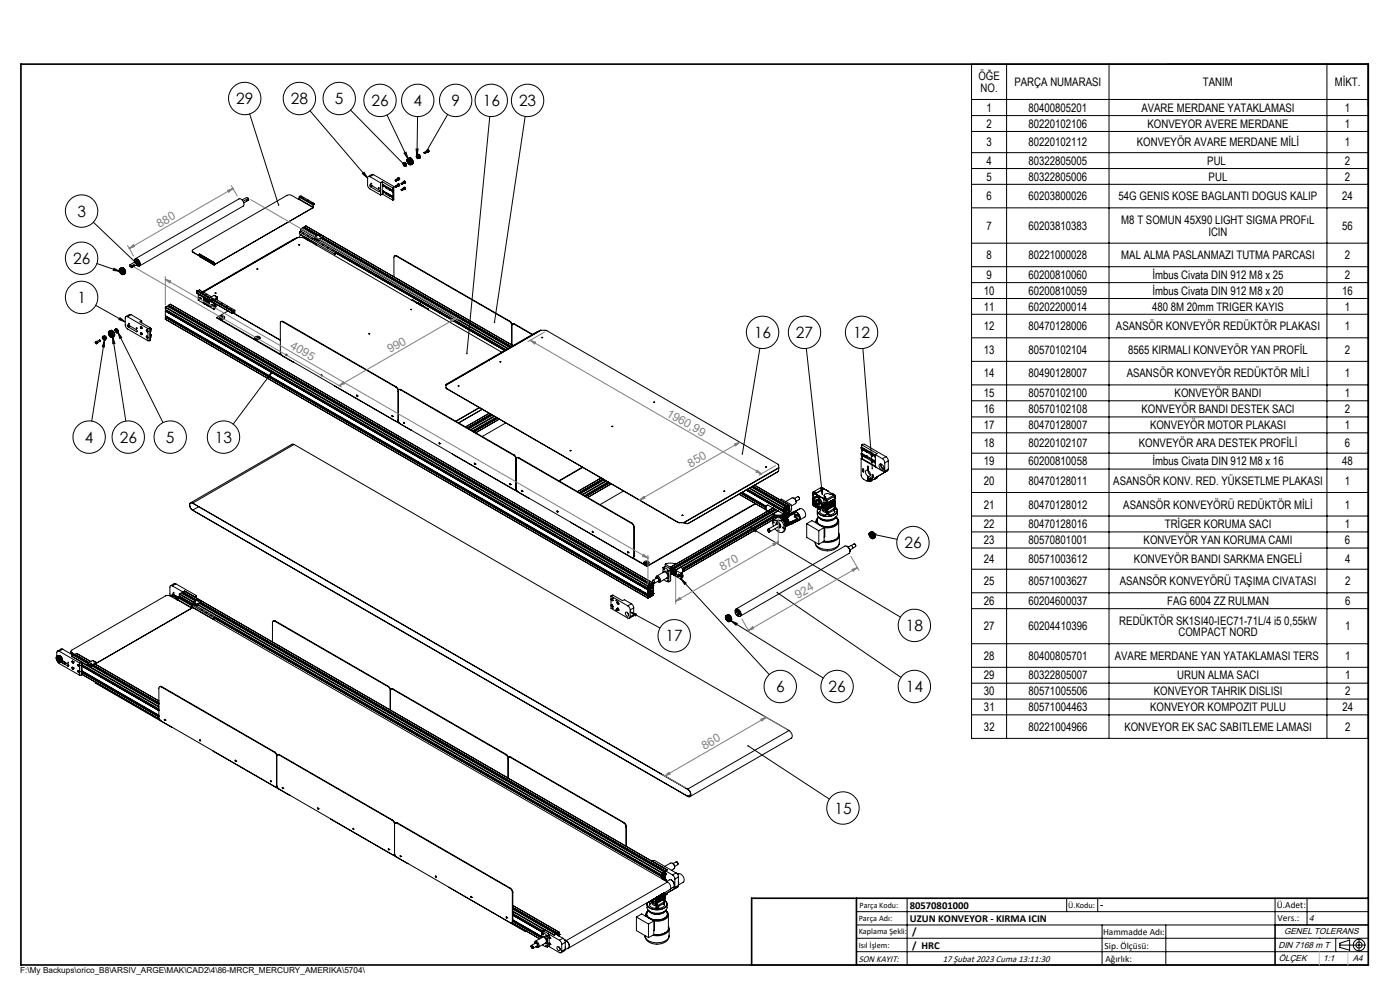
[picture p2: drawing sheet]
<svg xmlns="http://www.w3.org/2000/svg" width="420mm" height="297mm" viewBox="0 0 420 297" stroke-linecap="round" stroke-linejoin="round" font-family="sans-serif">
<defs><g id="words">
<g font-size="4.7">
<text x="70.8" y="31.2">29</text>
<text x="87.3" y="31.2">28</text>
<text x="100.5" y="31.2">5</text>
<text x="111.4" y="31.8">26</text>
<text x="124.1" y="31.8">4</text>
<text x="135.4" y="31.8">9</text>
<text x="144.8" y="31.8">16</text>
<text x="155.7" y="31.8">23</text>
<text x="23.2" y="65">3</text>
<text x="21.9" y="79.1">26</text>
<text x="23.2" y="90.8">1</text>
<text x="226.2" y="101.3">16</text>
<text x="238.8" y="101.3">27</text>
<text x="255.9" y="101.3">12</text>
<text x="25.5" y="132.7">4</text>
<text x="35.9" y="132.7">26</text>
<text x="49.8" y="132.7">5</text>
<text x="64.5" y="132.7">13</text>
<text x="271.3" y="164.3">26</text>
<text x="271.8" y="189.1">18</text>
<text x="199.7" y="192.3">17</text>
<text x="232.8" y="207.5">6</text>
<text x="248.6" y="207.5">26</text>
<text x="271.8" y="207.5">14</text>
<text x="250.3" y="243.9">15</text>
</g>
<g font-size="3.5">
<text x="293.5" y="24">ÖĞE</text>
<text x="294.2" y="27.6">NO.</text>
<text x="304.3" y="25.8">PARÇA NUMARASI</text>
<text x="360.9" y="25.8">TANIM</text>
<text x="400.4" y="25.8">MİKT.</text>
<text x="295.9" y="33.5">1</text>
<text x="308.5" y="33.5">80400805201</text>
<text x="342.4" y="33.5">AVARE MERDANE YATAKLAMASI</text>
<text x="403.5" y="33.5">1</text>
<text x="295.9" y="38.3">2</text>
<text x="308.5" y="38.3">80220102106</text>
<text x="344.3" y="38.3">KONVEYOR AVERE MERDANE</text>
<text x="403.5" y="38.3">1</text>
<text x="295.9" y="43.9">3</text>
<text x="308.5" y="43.9">80220102112</text>
<text x="341" y="43.9">KONVEYÖR AVARE MERDANE MİLİ</text>
<text x="403.5" y="43.9">1</text>
<text x="295.9" y="49.4">4</text>
<text x="308.5" y="49.4">80322805005</text>
<text x="362.2" y="49.4">PUL</text>
<text x="403.5" y="49.4">2</text>
<text x="295.9" y="54.2">5</text>
<text x="308.5" y="54.2">80322805006</text>
<text x="362.6" y="54.2">PUL</text>
<text x="403.5" y="54.2">2</text>
<text x="295.9" y="60.1">6</text>
<text x="308.5" y="60.1">60203800026</text>
<text x="335.6" y="60.1">54G GENIS KOSE BAGLANTI DOGUS KALIP</text>
<text x="402.7" y="60.1">24</text>
<text x="295.9" y="68.9">7</text>
<text x="308.5" y="68.9">60203810383</text>
<text x="336.4" y="67.1">M8 T SOMUN 45X90 LIGHT SIGMA PROFıL</text>
<text x="362.5" y="70.6">ICIN</text>
<text x="402.7" y="68.9">56</text>
<text x="295.9" y="77.7">8</text>
<text x="308.5" y="77.7">80221000028</text>
<text x="336.4" y="77.7">MAL ALMA PASLANMAZI TUTMA PARCASI</text>
<text x="403.5" y="77.7">2</text>
<text x="295.9" y="83.6">9</text>
<text x="308.5" y="83.6">60200810060</text>
<text x="345.7" y="83.6">İmbus Civata DIN 912 M8 x 25</text>
<text x="403.5" y="83.6">2</text>
<text x="295.1" y="88.4">10</text>
<text x="308.5" y="88.4">60200810059</text>
<text x="345.7" y="88.4">İmbus Civata DIN 912 M8 x 20</text>
<text x="402.7" y="88.4">16</text>
<text x="295.1" y="93.1">11</text>
<text x="308.5" y="93.1">60202200014</text>
<text x="345.6" y="93.1">480 8M 20mm TRIGER KAYIS</text>
<text x="403.5" y="93.1">1</text>
<text x="295.1" y="99">12</text>
<text x="308.5" y="99">80470128006</text>
<text x="334.8" y="99">ASANSÖR KONVEYÖR REDÜKTÖR PLAKASI</text>
<text x="403.5" y="99">1</text>
<text x="295.1" y="106.1">13</text>
<text x="308.5" y="106.1">80570102104</text>
<text x="338.4" y="106.1">8565 KIRMALI KONVEYÖR YAN PROFİL</text>
<text x="403.5" y="106.1">2</text>
<text x="295.1" y="113.1">14</text>
<text x="308.5" y="113.1">80490128007</text>
<text x="338" y="113.1">ASANSÖR KONVEYÖR REDÜKTÖR MİLİ</text>
<text x="403.5" y="113.1">1</text>
<text x="295.1" y="119">15</text>
<text x="308.5" y="119">80570102100</text>
<text x="352.4" y="119">KONVEYÖR BANDI</text>
<text x="403.5" y="119">1</text>
<text x="295.2" y="123.8">16</text>
<text x="308.5" y="123.8">80570102108</text>
<text x="342.4" y="123.8">KONVEYÖR BANDI DESTEK SACI</text>
<text x="403.5" y="123.8">2</text>
<text x="295.2" y="128.6">17</text>
<text x="308.5" y="128.6">80470128007</text>
<text x="345" y="128.6">KONVEYÖR MOTOR PLAKASI</text>
<text x="403.5" y="128.6">1</text>
<text x="295.2" y="134">18</text>
<text x="308.5" y="134">80220102107</text>
<text x="341.6" y="134">KONVEYÖR ARA DESTEK PROFİLİ</text>
<text x="403.5" y="134">6</text>
<text x="295.2" y="139.5">19</text>
<text x="308.5" y="139.5">60200810058</text>
<text x="345.7" y="139.5">İmbus Civata DIN 912 M8 x 16</text>
<text x="402.7" y="139.5">48</text>
<text x="295.2" y="145.4">20</text>
<text x="308.5" y="145.4">80470128011</text>
<text x="334" y="145.4">ASANSÖR KONV. RED. YÜKSETLME PLAKASI</text>
<text x="403.5" y="145.4">1</text>
<text x="295.2" y="152.4">21</text>
<text x="308.5" y="152.4">80470128012</text>
<text x="337" y="152.4">ASANSÖR KONVEYÖRÜ REDÜKTÖR MİLİ</text>
<text x="403.5" y="152.4">1</text>
<text x="295.2" y="158.3">22</text>
<text x="308.5" y="158.3">80470128016</text>
<text x="349.4" y="158.3">TRİGER KORUMA SACI</text>
<text x="403.5" y="158.3">1</text>
<text x="295.2" y="163.1">23</text>
<text x="308.5" y="163.1">80570801001</text>
<text x="343.1" y="163.1">KONVEYÖR YAN KORUMA CAMI</text>
<text x="403.5" y="163.1">6</text>
<text x="295.2" y="168.7">24</text>
<text x="308.5" y="168.7">80571003612</text>
<text x="340.2" y="168.7">KONVEYÖR BANDI SARKMA ENGELİ</text>
<text x="403.5" y="168.7">4</text>
<text x="295.2" y="175.4">25</text>
<text x="308.6" y="175.4">80571003627</text>
<text x="335.9" y="175.4">ASANSÖR KONVEYÖRÜ TAŞIMA CIVATASI</text>
<text x="403.5" y="175.4">2</text>
<text x="295.2" y="181.3">26</text>
<text x="308.6" y="181.3">60204600037</text>
<text x="350.2" y="181.3">FAG 6004 ZZ RULMAN</text>
<text x="403.5" y="181.3">6</text>
<text x="295.2" y="189">27</text>
<text x="308.6" y="189">60204410396</text>
<text x="335.8" y="187.2">REDÜKTÖR SK1SI40-IEC71-71L/4 i5 0,55kW</text>
<text x="353.6" y="190.7">COMPACT NORD</text>
<text x="403.5" y="189">1</text>
<text x="295.2" y="197.7">28</text>
<text x="308.6" y="197.7">80400805701</text>
<text x="334.4" y="197.7">AVARE MERDANE YAN YATAKLAMASI TERS</text>
<text x="403.5" y="197.7">1</text>
<text x="295.2" y="203.6">29</text>
<text x="308.6" y="203.6">80322805007</text>
<text x="353.2" y="203.6">URUN ALMA SACI</text>
<text x="403.5" y="203.6">1</text>
<text x="295.2" y="208.4">30</text>
<text x="308.6" y="208.4">80571005506</text>
<text x="346.2" y="208.4">KONVEYOR TAHRIK DISLISI</text>
<text x="403.5" y="208.4">2</text>
<text x="295.2" y="213.1">31</text>
<text x="308.6" y="213.1">80571004463</text>
<text x="345" y="213.1">KONVEYOR KOMPOZIT PULU</text>
<text x="402.7" y="213.1">24</text>
<text x="295.2" y="219">32</text>
<text x="308.6" y="219">80221004966</text>
<text x="337.3" y="219">KONVEYOR EK SAC SABITLEME LAMASI</text>
<text x="403.5" y="219">2</text>
</g>
<g font-size="3.5" fill="#808080">
<text x="47.9" y="68.3" transform="rotate(-30 47.9 68.3)">880</text>
<text x="86.9" y="104.2" transform="rotate(30 86.9 104.2)">4095</text>
<text x="117" y="105.9" transform="rotate(-30 117 105.9)">990</text>
<text x="199.8" y="124.5" transform="rotate(30 199.8 124.5)">1960,99</text>
<text x="207.2" y="140.1" transform="rotate(-30 207.2 140.1)">850</text>
<text x="216.8" y="171.1" transform="rotate(-30 216.8 171.1)">870</text>
<text x="239.3" y="179.5" transform="rotate(-30 239.3 179.5)">924</text>
<text x="211.4" y="224.7" transform="rotate(-30 211.4 224.7)">860</text>
</g>
<g font-size="3.2">
<text x="272.9" y="272.3">80570801000</text>
<text x="330" y="272.2">-</text>
<text x="272.9" y="276.3">UZUN KONVEYOR - KIRMA ICIN</text>
<text x="273.7" y="280.3">/</text>
<text x="273.7" y="284.4">/ HRC</text>
</g>
<g font-size="2.8">
<text x="383" y="272.2">Ü.Adet:</text>
<text x="330.9" y="280.3">Hammadde Adı:</text>
<text x="383.3" y="276">Vers.:</text>
<text x="331.4" y="284.3">Sip. Ölçüsü:</text>
<text x="257.6" y="288.3">SON KAYIT:</text>
<text x="282.8" y="288.3">17 Şubat 2023 Cuma 13:11:30</text>
<text x="331.6" y="288.3">Ağırlık:</text>
</g>
<g font-size="2.6">
<text x="392.8" y="276">4</text>
<text x="385.2" y="279.9">GENEL TOLERANS</text>
<text x="383.5" y="284">DIN 7168 m T</text>
<text x="383.6" y="288.1">ÖLÇEK</text>
<text x="396.9" y="288.1">1:1</text>
<text x="405.8" y="288.1">A4</text>
</g>
<g font-size="2.5">
<text x="257.9" y="272">Parça Kodu:</text>
<text x="320.5" y="272">Ü.Kodu:</text>
<text x="257.6" y="280">Kaplama Şekli:</text>
<text x="257.6" y="276">Parça Adı:</text>
<text x="257.6" y="284.1">Isıl İşlem:</text>
<text x="6.1" y="291.6">F:\My Backups\orico_B8\ARSIV_ARGE\MAK\CAD2\4\86-MRCR_MERCURY_AMERIKA\5704\</text>
</g>
</g></defs>
<g fill="none" stroke="#000" stroke-width=".3">
<path d="M302 19.2v202.1M332.7 19.2v202.1M398.1 19.2v202.1M410.4 19.2v202.1h-118.9v-202.1h119v12.6M74.9 34.1l8.7 27.4M93 33.2l17.3 20.2M105.2 33l16.5 16.8M116.1 34.5l6.3 13.1M125.3 35l-.2 11.6M134.3 34.3l-6.4 11.1M146.9 34.9l-6.8 71M157.6 34.9l-9.3 61.7"/>
<path d="M291.5 29.8h118.9M291.5 34.6h118.9M291.5 39.4h118.9M74.5 59.4l.1 .5-1.5 .9M74.5 59.4l-.5-.2-1.4 .7M74.5 59.4l-1.5 1M89.7 59.8l-2.4-1.3-1.2 .1-28.1 16.2-.3 .4 .3 .4M89.7 59.8l4.2 2.4M89.7 59.7v.1M89.7 59.1l4.3 2.4M89.7 59.7l4.3 2.4M89.7 59.1v.6"/>
<path d="M89.9 58.9l-.2 .2M89.9 58.9l.4-.2 4 2.3v.2M89.9 58.9l4.2 2.4M90.8 59.2v.1M90.8 59.3h-.1M90.8 59.2l.3 .1-.3-.1M90.8 59.3h.3M90.8 59.2h.1M90.8 59.3h.1M108.7 52.1l.5-.5 1.1 1.8zM110.3 53.4v2.3l.4 .7 3.5 2.1M111 52.9h-.5l-.2 .5"/>
<path d="M111 52.9l3.2 1.9M111.2 56l-.3-.3 .1-.3 2.6 1.4 .3 .4-.3 .2M111.2 56l2.4 1.4M111.7 55.7l-.5 .3M112 52.3h-.5l-1 .6M112 52.3l6.1 3.6v3.9l-.2 .2M112 52.3l-1 .6M113.9 57.3l-.3 .1M114.2 54.8v3.7M114.7 54.5l3.2 1.8M114.7 54.5l-.5 .3M114.7 58.2l3.2 1.8"/>
<path d="M114.7 54.5v3.7M114.7 58.2l-.5 .3M114.8 57.2l.4 .1M114.8 55.3l.4 .2M114.8 55.3l.3 .3M114.8 55.3v.5l.3 .1M114.8 57.2v.4l.3 .2M114.8 57.2l.3 .2M115.1 55.6v.3M115.1 57.4v.4M115.2 55.5l-.1 .4M115.2 57.3l-.1 .5"/>
<path d="M115.2 55.5l-.1 .1M115.2 57.3l-.1 .1M115.6 55.8l.1 .1M115.6 57.6l.1 .2M115.8 56l1.2 .5M115.8 57.8l1.2 .5M115.8 56l1.1 .6M115.8 56v.4l1.1 .6M115.8 57.8v.4l1.1 .6M115.8 57.8l1.1 .6M116.9 56.6v.4M116.9 58.4v.4"/>
<path d="M117 56.5l-.1 .5M117 58.3l-.1 .5M117 56.5l-.1 .1M117 58.3l-.1 .1M117.4 56.8l.1 .2M117.4 58.6l.1 .2M117.6 57h.3M117.6 58.8l.3 .1M117.6 57l.2 .1M117.6 57l.2 .5M117.6 58.8l.2 .5M117.6 58.8l.2 .1"/>
<path d="M117.8 57.5l.1 1.4M117.8 59.3l.1 .7M117.8 57.1v.4M117.8 58.9v.4M117.9 56.3v.7M117.9 58.9h-.1M117.9 57l-.1 .1M118.1 56.2l-.2 .1M118.6 54h.2l-.1 .3M118.6 55.8l.3 .1-.2 .2M118.6 55.8v.1M118.7 54.3h.1"/>
<path d="M118.7 56.1h.1M119.2 53.6a.23 .23 0 0 1 .4 0 .23 .23 0 0 1-.2 .3M119.2 55.4a.23 .23 0 0 1 .4 0 .23 .23 0 0 1-.2 .4M119.3 53.5l.3 .3M119.3 55.4l.3 .2M119.5 53.3l.3 .1v.4M119.5 55.1l.3 .2v.4M119.5 55.1l.3 .1v.5M119.5 53.3l-.3 .1M119.5 55.7l-.7 .4M119.5 55.1l-.3 .1M119.5 53.8l-.2-.3-.7 .4"/>
<path d="M119.5 53.8l-.7 .5M119.5 55.6l-.2-.3-.7 .5M119.5 55.6v.1M119.6 53.8l-.1 .1M119.6 55.6l-.1 .1M119.8 53.8l-.2 .2M119.8 55.7l-.2 .1M120.4 56.9l.2-.1-.1 .3M120.4 55h.2l-.1 .3M120.4 55v.1M120.9 49.1h.1M120.9 49.1a.42 .42 0 0 1 .5-.3 .42 .42 0 0 1 .3 .5v.5h-.4"/>
<path d="M120.9 48.9a.55 .55 0 0 1 .7 .3 .55 .55 0 0 1-.2 .7l-.4-.4zM120.9 56.4a.23 .23 0 0 1 .4 0 .23 .23 0 0 1-.2 .4M120.9 54.6a.23 .23 0 0 1 .4 0 .23 .23 0 0 1-.2 .4M121 48.8a.62 .62 0 0 1 .8 .2 .62 .62 0 0 1-.2 .8M121 56.4l.3 .3M121 54.6l.3 .2M121.1 56.4l.2 .3M121.1 56.4l-.7 .4M121.2 45.9l.6-.3 .6 2zM121.2 56.1l.4 .2v.4M121.2 54.3l.4 .1v.5M121.3 49.1l.1 .3"/>
<path d="M121.3 56.1l.3 .2v.4M121.3 54.3l.3 .2v.4M121.3 56.1l-.3 .2M121.3 54.3l-.3 .1M121.3 49.1a.23 .23 0 0 0-.1 .3 .23 .23 0 0 0 .3 .1v-.1M121.3 56.7l-.7 .4M121.3 56.7l-.1 .1M121.3 54.8l-.2-.3-.7 .4M121.3 54.8l-.7 .5M121.3 54.8l-.1 .1M121.4 49.4l.1 .1M121.5 48.7l.4 .8"/>
<path d="M121.6 56.7l-.2 .1M121.6 54.9l-.2 .1M122.1 47.8l.1 .6M122.1 47.8a.73 .73 0 0 1 .9-.2 .73 .73 0 0 1 .4 .7l.1 .9-.5 .2M122.2 48.4h.1M122.2 48.4l.3 .6 .5 .4M122.2 47.6a1.07 1.07 0 0 1 1.2 .6 1.07 1.07 0 0 1-.2 1.2 1.31 1.31 0 0 1-1-1.8zM122.3 47.7a.97 .97 0 0 1 1 .5 .97 .97 0 0 1-.1 1.1 1.13 1.13 0 0 1-.9-1.6zM122.4 48a.63 .63 0 0 1 .7 .3 .63 .63 0 0 1-.1 .8l-.6-.6zM122.4 47.7v.6M122.5 47.9h.5M122.5 48a.5 .5 0 0 1 .6 .3 .5 .5 0 0 1-.2 .6l-.4-.5z"/>
<path d="M122.6 48h.2M122.6 48h.1M122.6 48a.58 .58 0 0 0 .5 .9M122.7 48.9l.6 .3M122.9 48v.2M122.9 48.1h.1M122.9 48.2l.3 .4zM122.9 48.1v.1M123 47.3a1.49 1.49 0 0 1 1 1.6M123 47.3l-.7 .3M123 47.3a1.28 1.28 0 0 1 .8 1.8l-.4 .3M123.1 48.9h.1"/>
<path d="M123.2 48.6l-.1 .3M123.4 48.6l-.2 .4M124.8 44.7h.6l-.3 1.9zM124.9 46.7a.45 .45 0 0 1 .6 .3 .45 .45 0 0 1-.3 .5l-.4-.5zM125 46.7l.3-.3a.62 .62 0 0 1 .5 .9l-.4 .2M125.1 46.6a.53 .53 0 0 1 .7-.2 .53 .53 0 0 1 .2 .7v.3h-.4M125.2 46.3a.68 .68 0 0 1 .8 .3 .68 .68 0 0 1-.1 .8M125.2 47h.1M125.3 47v.1M127.2 45.8h.1M127.2 45.7l.3 .2-.1 .1M127.2 45.7v.1"/>
<path d="M127.3 46h.1M128 45.1a.25 .25 0 0 1 .4 .1 .25 .25 0 0 1-.2 .4M128 45.1v.2M128.1 45.2h.2v.3M128.3 44.9l.4 .3-.1 .3M128.3 44.9l.3 .2v.4M128.3 45.5l-.8 .5M128.3 44.9l-.2 .1M128.3 45.5l-.2-.3-.9 .5M128.3 45.5h.1M128.6 45.5l-.2 .1M291.5 55.2h118.9"/>
<path d="M291.5 45.8h118.9M291.5 50.5h118.9M28 66.6l13.2 12.6M29.1 79l6.8 2.3M39 79.3l-.1 .5 .6 .4M39 79.3l.5 .4M39.5 79.7v.5M40.4 78.6a.69 .69 0 0 1 .3-1.1 .69 .69 0 0 1 .9 .5 1.01 1.01 0 0 1 .5 .9 1.01 1.01 0 0 1-.6 .9l-.6-.4M40.5 78.5a.57 .57 0 0 1 .3-.8 .57 .57 0 0 1 .8 .4 .83 .83 0 0 1 .4 .8 .83 .83 0 0 1-.5 .7l-.5-.2M40.6 77.6l31.1-18a1.43 1.43 0 0 1 1.3 2.2l-31.2 17.9M40.6 78.4l.5 .3M40.6 78.4l-1.6 .9"/>
<path d="M40.9 78.2l.4 .2 .2 .5M40.9 78.2l.4 .1 .3 .6M40.9 77.7v.5M40.9 78.2l-.3 .2M41 78.2l.3 .1 .3 .5M41 77.7v.5M41 78.2l.5 .6M41.1 79.3h.1M41.1 79.3l-1.6 .9M41.1 78.7l-1.6 1M41.4 79.1l-.3 .2M41.4 78l-.4 .2"/>
<path d="M41.5 78.9l-.1 .2M41.5 78.8v.3M41.6 78.9l-.2 .2M41.9 78.8l-.4 .3 .4 .3-.5-.3M57.7 75.2l.3 .5M57.7 75.2h.1M58 75.6l1.9 1.1M58 75.6v.1M58 75.7l1.9 1.1M59.6 76.4l.1 .1M59.7 76.5l3.9 2.2M59.7 76.5h.1"/>
<path d="M59.7 76.5l3.9 2.3M59.9 76.2l-.2 .3M59.9 76.2l4.3 2.4M59.9 76.2l4.2 2.4M59.9 76.9l4.3 2.5M59.9 76.9l4.3 2.4M59.9 76.7v.2M60.4 76.8h.3M60.4 76.8h.1M60.5 76.7l.2 .1M60.5 76.8h.2M60.5 76.7l-.1 .1"/>
<path d="M60.5 76.7v.1M61.8 77.6h.1M61.9 77.5l.3 .1h-.4M61.9 77.6h.3M61.9 77.5v.1M61.9 77.5l-.1 .1M63.3 78.5h.1M63.3 78.4v.1M63.4 78.3l.2 .1h-.3M63.4 78.4h.2M63.4 78.3l-.1 .1M63.4 78.3v.1"/>
<path d="M63.4 78.4l-.1 .1M63.6 78.7h.3M63.6 78.8h.3M63.6 78.7v.1M63.9 78.7v.1M64.1 78.6l.1 .1M64.1 78.7h.1M64.1 78.6l-.2 .2M64.1 78.6v.1M64.2 79.3l.1 .1M64.2 79.3h.1M64.2 78.7v.6"/>
<path d="M64.2 78.7h.1M64.3 79.3v.1M89.3 71.2h.1M89.3 71.2l-1.3 .5-27.1 15.7M89.3 71.2l-28.3 16.4 28.4-16.4M89.4 71.2l1.8 .1 59.3 34.2M89.6 73.4h.2M89.9 69.5l10.6 6.1M89.9 69.5v.6l10.6 6.1M90.2 68.7l4.2 2.4 .1 .5M90.2 70.5l-.5 .7M90.2 70.5l1.6 .9"/>
<path d="M90.2 68.7v.5l61.6 35.6M90.2 70.3v.2M90.3 69.3l-.4 .2M90.3 68.5l-.1 .2M90.3 68.5l.5-.2 4.2 2.4M90.3 68.5l4.3 2.5M90.8 69.9l.2 .1zM91.2 68.1l4.2 2.4-4.1-2.4M91.2 68.1l4.1 2.5M91.2 68.1h.1M91.3 68l4.2 2.4M91.3 68v.1"/>
<path d="M91.4 68.4l-.1 .1M91.4 68.4l3.8 2.2M91.4 68.4h.1M91.8 67.7l62.1 35.9zM91.8 67.7l-.5 .3M91.8 71.4h.1M91.8 71.4l-.3 .1 .4-.1M91.9 71.4l.5 .3M92.2 60l.3 .1M92.2 60v.1M92.3 60l.2 .1M92.3 60.1h.2"/>
<path d="M92.3 60h-.1M92.3 60v.1M92.3 60.1h-.1M92.4 71.7l-.3 .1M92.4 71.7l-.1 .3M92.4 71.7l-.3 .2M92.5 72.1l.3-.2 .5 .3M93.3 72.2l.1 .1M93.3 72.2l-.3 .2M93.4 72.3l-.3 .2M93.4 72.3l1.5 .9M93.6 60.9h.3"/>
<path d="M93.6 60.9v.1M93.7 60.8l.2 .1M93.7 60.9h.2M93.7 60.8l-.1 .1M93.7 60.8v.1M93.7 60.9h-.1M93.9 62.2l-29.6 17.1M93.9 62.3l-29.6 17.1M94 62.1l-.1 .1M94 61.5l-.1 .8M94.1 62.1l-.2 .2M94.1 62.1h-.1"/>
<path d="M94.1 61.3l-.1 .2M94.1 61.3v.8M94.3 61.3l-.3 .2M94.3 61.2l-.2 .1M94.3 61.2v.1M94.3 61.1v.2M94.5 71.2l.7 .4M94.5 71.2v.4M94.5 71.6l.7 .4M94.8 73.3h-.1M94.8 73.3v.1M94.9 73.2l-.1 .1"/>
<path d="M94.9 73.2v.3M95 71.3h.2zM95.2 71.6h.4M95.2 72h.4M95.2 71.6v.4M95.6 71.6v.4M95.7 71.9l-.1 .1M95.7 71.9l56.6 32.6M95.8 70.7l.4 .1-.3 .1zM95.8 71.7l56.7 32.7M96 70.9h.1M96.3 71.4l56.7 32.7"/>
<path d="M96.4 71.4l56.7 32.7M96.5 71.3l56.6 32.7M96.7 71.3l56.7 32.6M96.8 71.2l56.6 32.7M96.8 70.9v-.2l-1-.4-1.3 .7v.2M96.8 73.4h.2zM96.8 70.9l-1.2 .7M96.8 71.2l-1.1 .7M96.8 70.9v.3M96.9 70.8l-.1 .4M98.2 74.2l.2 .1zM100.5 75.6v.6"/>
<path d="M100.8 75.8l50.6 29.3M100.9 75.8l50.6 29.2M100.9 75.4l-.4 .2M101 75.7l50.6 29.2M101.1 75.7l-.6 .5M101.2 75.8h.1M101.2 75.7l50.5 29.2M101.3 75.6l-.1 .2M118.9 76.8l-.4-.1-.3 .3v5.9M118.9 76.8l33.9 19.5M119 76.7h-.6M119 76.7l-.1 .1"/>
<path d="M119 76.7l34 19.6M291.5 62.3h118.9M291.5 72.9h118.9M291.5 79.9h118.9M28.7 91.5l8.9 5M32.7 99.3a1.14 1.14 0 0 1 1.1 .6 1.14 1.14 0 0 1-.1 1.2 1.28 1.28 0 0 1-1-1.8zM32.7 99.3a1.11 1.11 0 0 1 1.1 .6 1.11 1.11 0 0 1-.2 1.2 1.23 1.23 0 0 1-.9-1.8zM32.7 99.4a.91 .91 0 0 1 1 .5 .91 .91 0 0 1-.2 1.1 1.12 1.12 0 0 1-.8-1.6zM32.9 99.4l-.1 .6M32.9 99.6a.66 .66 0 0 1 .7 .4 .66 .66 0 0 1-.2 .8 .9 .9 0 0 1-.5-1.2zM32.9 99.6h.6M33 99.7l.3 .1"/>
<path d="M33 99.7h.1M33 99.7a.58 .58 0 0 0 .5 .9M33.3 99.8l.3 .6M33.3 99.8a.38 .38 0 0 0-.5 .3 .38 .38 0 0 0 .3 .4l.4 .1 .1-.1M33.3 99.8l.3 .5zM33.4 99l-.7 .2M33.4 99a1.52 1.52 0 0 1 1 1.6M33.5 99a1.5 1.5 0 0 1 .9 1.6M34.2 80.4l1.7 .9-1.9-.3zM34.5 99h.1M34.5 99v-.1a.48 .48 0 0 1 .6-.2 .48 .48 0 0 1 .2 .6v.1M34.5 98.7a.59 .59 0 0 1 .7 .3 .59 .59 0 0 1-.1 .8l-.5-.5z"/>
<path d="M34.6 98.7h.6l.3 .7M34.7 99a.24 .24 0 0 1 .4 .1 .24 .24 0 0 1-.2 .3zM34.9 99l.2 .3zM34.9 99a.24 .24 0 0 0-.1 .3 .24 .24 0 0 0 .3 .1v-.1M35.1 98.6l.4 .7M35.1 98.6h.1M35.3 99.6l1.2 1.6-.6 .3zM35.3 99.6l13.6 27M35.3 99.4v.3h-.4M35.5 99.4l-.3 .3M35.5 99.3v.1M35.8 80.7a.75 .75 0 0 1 .9-.2 .75 .75 0 0 1 .4 .7 .63 .63 0 0 1-.1 1.1 .63 .63 0 0 1-.9-.5l-.3-1.1"/>
<path d="M36 95.2l1.6 1.3-1.9-.7zM36 80.5a1.12 1.12 0 0 1 1 .6 1.12 1.12 0 0 1-.1 1.2 1.23 1.23 0 0 1-.9-1.8zM36 80.6a.91 .91 0 0 1 1 .5 .91 .91 0 0 1-.2 1.1 1.12 1.12 0 0 1-.8-1.6zM36.1 80.6v.6M36.2 80.8a.69 .69 0 0 1 .7 .4 .69 .69 0 0 1-.2 .8 .86 .86 0 0 1-.5-1.2zM36.2 80.8h.5M36.3 80.9h.2M36.3 80.9h.1M36.3 80.9a.56 .56 0 0 0 .5 .9M36.4 81.8l.6 .3M36.5 80.9l.4 .7M36.5 80.9h-.1a.43 .43 0 0 0-.2 .6 .43 .43 0 0 0 .7 .1"/>
<path d="M36.6 81l.3 .5zM36.7 80.2l-.7 .2M36.7 80.2l.6 .4 .4 1M36.8 80.2l.6 .5 .3 .9M36.8 81.8h.1M36.9 81.6l-.1 .2M36.9 81.6h.1M37.1 81.5l-.2 .4M37.6 81.8l-.5 .5M37.7 81.6l-.1 .2M38.3 94.9l-.4-.1-.3 .4v2.3l.4 .9 6.4 3.7M38.3 94.9l6.1 3.6"/>
<path d="M38.5 98l-.3-.3 .1-.3 2.6 1.4 .3 .4-.3 .2M38.5 98l2.4 1.4M38.9 97.7l-.4 .3M39.3 94.3h-.5l-1 .6M39.3 94.3l-1 .6M39.3 94.3l3.2 1.9M41.2 99.3l-.3 .1M42.1 97.9a.27 .27 0 0 1 .4 .2 .27 .27 0 0 1-.2 .3zM42.2 99.7a.28 .28 0 0 1 .4 .2 .28 .28 0 0 1-.4 .3zM42.2 97.9l.1 .3 .2 .2M42.2 99.7l.1 .4 .2 .2M42.3 97.9v.3l.3 .2"/>
<path d="M42.3 99.7l-.1 .3 .4 .2M42.4 98.1h.1M42.4 99.9l.1 .1M42.4 99.9h.1M42.4 98v.1M42.4 98.1l-.1 .1M42.4 99.9l-.1 .1M42.5 98.1v.1M42.5 100h.1M42.5 96.2l-.5 .2 3.2 1.9M42.5 96.2v.6M42.5 98.1l-.2 .1"/>
<path d="M42.5 100l-.1 .1M42.5 98.1l-.1-.1-.1 .2M42.5 100l-.1-.2-.1 .2M43.9 99a.29 .29 0 0 1 .4 .1 .29 .29 0 0 1-.2 .4zM44 98.9v.3l.3 .2M44.1 98.9l-.1 .4 .3 .1M44.1 99.2h.2M44.1 99.2l.1 .1M44.2 99.1l.1 .1M44.2 99.1l-.1 .1M44.2 99.1h.1M44.3 99.2l-.1 .1"/>
<path d="M44.4 98.5v3.6M44.4 98.5h.5M44.9 98.5v3.6M45.2 98.5h.1M45.2 98.5l.1 .2M45.2 98.3l-.3 .2M45.2 98.3l.1 .7M45.3 98.7v.3M45.3 98.7h.1M45.3 99v1.8M49.6 95.6v.1M49.6 95.6l144.8 83.7"/>
<path d="M49.6 92.2l144.8 83.6M49.6 92.2v.5l144.8 83.6M49.6 93.2v1.4l144.8 83.5M49.6 95.1v.5M49.6 93.2l144.8 83.6M49.6 95.1l144.8 83.5M49.6 93.2h.1M49.6 93.2l.2-.1 141.6 81.7M49.6 95h.1M49.6 95v.1M49.6 95l144.8 83.6M49.6 95l.2-.1 141.6 81.8"/>
<path d="M49.7 92l-.1 .2M49.7 92l144.8 83.6M49.7 92l.5-.3 144.7 83.6M50 93.1v.1M50 95h.1M50 93.1l141.4 81.6M50 95l141.4 81.6M50.1 93l-.1 .1M50.1 94.9l-.1 .1M50.6 91.6l144.8 83.5M50.6 91.6v.2l144.7 83.5M50.6 91.5v.1"/>
<path d="M50.6 91.5l144.8 83.5M50.7 91.9h.1M50.7 91.9v.1M50.7 91.9l144.8 83.6M51.1 91.2h.1M51.1 91.2l144.8 83.6M51.1 91.2l-.5 .3M59.1 87.2l3.7 2.2 .1 .3M59.1 87.8l10.6 6.1M59.1 87.2v.6M59.1 87.8l10.6 6.2M59.1 87.1l3.9 2.1"/>
<path d="M59.1 87.1v.1M59.1 87.1l3.8 2.2M59.4 87.1l.4-.2 3.6 2.1M59.5 88.2l1.5 .9M59.5 88.2v1.8l1.5 .9M59.5 89.5l.3 .1-.1 .2M59.5 89.5h.1M59.5 89.5v.1M59.6 89.8h.1M59.7 88.1l-.2 .1M59.8 89.1l.5 .4-.1 .2M59.8 89.1l-.1 .3"/>
<path d="M59.9 89.1v.1M60 89.2h.1M60 89.2l-.5 .3M60 89.6l.2 .1M60.2 89.5l.2 .1-.2 .1M60.3 89.5h.1M60.3 89.5l-.5 .3M60.5 87.5h.2zM60.9 87.4v.1M61 90.9h.1M61 90.8l.1 .2M61 89.1v1.8"/>
<path d="M61 89.7l.2 .1M61.1 90.3h.1M61.1 90.8v.1M61.1 89.2h.1M61.1 89.7h.1M61.1 90.3v.1M61.1 90.2l.4-.2-.5 .2 .2 .2M61.1 90.2v.2M61.1 90.2l.1 .1M61.1 89.8l.1 .1M61.1 89.8h.1M61.1 89.1l-.1 .1"/>
<path d="M61.1 89.7v.1M61.1 90.9l.5 .1M61.1 89.2l.5 .2M61.1 89.1l.5 .3M61.1 91l.5 .3M61.2 90.3l-.1 .1M61.2 90.4l.2 .3M61.2 90.4h.1M61.2 89.8h.1M61.2 89.7h.1M61.2 89l-.1 .1M61.2 89.7v.1"/>
<path d="M61.2 89.7h-.1M61.2 90.5v.1M61.2 89.7l.2 .1M61.2 89.7v.2M61.2 90.3v.2M61.2 90.6h.2M61.2 89.1h-.1M61.4 90.7l-.3 .1M61.4 90.9h.1M61.4 90.7h.1M61.4 89.8h.1M61.4 89.5h.1"/>
<path d="M61.4 90.6h.1M61.4 89.5v.3M61.4 90.7v.2M61.4 89.8l-.2 .1M61.4 89.5l-.2 .2M61.4 90.7l-.3 .2M61.5 89.5h.1M61.5 89.5l-.3 .2M61.5 91h.1M61.5 89.5l.1 .1M61.5 89.8l.1 .3M61.5 90.9h.1"/>
<path d="M61.5 89.6h.1M61.5 89.6v.2M61.5 90.7v.2M61.5 90.9l.2 .1M61.5 89.6l.2 .1M61.6 89.4v.2M61.6 89.4l-.5 .3M61.6 91h.1M61.6 89.6h.1M61.6 90.3l-.1 .3M61.6 90.3h.1M61.6 90.1v.2"/>
<path d="M61.6 91.1l.1 .1 .4-.2-.5 .3M61.6 90.3l-.4 .3M61.6 90.1l-.4 .2M61.6 90.3l-.4 .2M61.7 90.5h.1M61.6 90.6l.2 .1M61.6 90.6l-.1 .1M61.6 90.1h.1M61.6 90.4h.1M61.6 89.4l.1 .3M61.6 89.5h.1M61.6 89.7l-.1 .1"/>
<path d="M61.7 90.3h.1M61.7 90.2h.1M61.7 90.2l-.1 .1M61.7 90.3v.1M61.7 90.4h.1M61.7 90.6l-.2 .1M61.7 91l-.1 .3M61.7 90.6h.1M61.7 90.2v.1M61.7 90.6l.1 .1M61.7 90.1l.1 .1M61.7 89.4h-.1"/>
<path d="M61.8 90.2v.1M61.8 90.2h.1M61.8 90.7h.1M61.8 90.6h.1M61.8 90.6v.1M61.8 90.2l-.2 .1M61.8 90.2l-.1 .1M61.8 90.7l-.3 .2M61.8 90.3h.1M61.8 90.2l.1 .1M61.8 90.8h.1M61.8 89.4l-.2 .1"/>
<path d="M61.8 90.3l-.1 .1M61.9 88.3h.2zM61.9 90.3h.1M61.9 90.7h.1M61.9 90.7l-.1 .1M61.9 90.4h.1M61.9 90.3v.1M61.9 90.8l.3 .3M61.9 90.3l-.2 .1M61.9 90.3l-.2 .2M61.9 90.4l-.2 .1M62 90.7h.1"/>
<path d="M62 90.6h.1M62 90.5v.1M62 90.5h.1M62 90.4h.1M62 90.5l-.2 .1M62 90.7h-.1M62 90.5l.1 .1M62 89.5l-.3 .2M62 90.6l-.2 .1M62 90.4l-.3 .2M62 90.6v.1M62 90.4v.1"/>
<path d="M62 89.7l.6 .3v.7M62 91.2l.1 .3 .5 .3M62 89.9l.2 .1M62 91.4h.1M62 91.2l.2 .1M62 89.7h.1M62 90.8l-.3 .2M62 89.8l-.4 .3M62.1 91.3l.1 .1M62.1 91.3h.1M62.1 89.9l.1 .1M62.1 89.9h.1"/>
<path d="M62.1 90.5v.1M62.1 90.7v.2M62.1 89.5l-.6 .3M62.1 89.7l-.1 .2M62.1 91.4h.1M62.1 90.6h.1M62.1 89.7l.4 .3M62.1 90.6v.1M62.1 91.4v.1M62.1 91.5l.4 .3M62.1 90.9l.1 .1M62.1 90l-.4 .1"/>
<path d="M62.2 90h.1M62.2 91.3h.1M62.2 91.1v.1M62.2 89.6l-.1 .1M62.2 91.4h-.1M62.2 90l-.3 .3M62.2 91l.1 .1M62.2 91.2v.1M62.2 89.8l-.1 .1M62.2 90l-.4 .2M62.2 91.2h-.2M62.2 90.1l-.3 .2"/>
<path d="M62.2 91.2h.1M62.2 90.2h.1M62.2 91.2l.2 .1M62.2 90v.2M62.2 91.2v.2M62.2 90.2l.2 .1M62.3 90.3l-.2 .2M62.3 91.1l.1 .1M62.3 89.9l-.5 .3M62.4 89.9l-.2 .1M62.4 90.4h.1M62.4 91.2h.1"/>
<path d="M62.4 90.4l-.5 .3M62.4 90.4l.2 .3M62.4 91v.2M62.4 91l.2 .1M62.4 90.4l-.3 .2M62.4 90.5l-.3 .2M62.4 91l-.1 .1M62.4 91.1h.1M62.4 91.3h.1M62.4 90.3v.1M62.4 90.6h.1M62.4 90.4l.1 .2"/>
<path d="M62.4 91.1v.2M62.4 90.6h.2M62.5 90.6l-.4 .3M62.5 91.1h.1M62.5 90.6h.1M62.5 91.2h.1M62.5 90l.1 .1M62.5 91.2l-.1 .1M62.6 91.2h.1M62.6 91.7h.1M62.6 90.6h.1M62.6 91.2l-.4 .2"/>
<path d="M62.6 90.7h.1M62.6 91.1v.6M62.6 90.5l-.2 .1M62.6 91.2l-.5 .3M62.6 91.7l-.1 .1M62.6 91.8h.1M62.6 90.1l1.6 .8M62.6 91.8l1.6 .9M62.6 90.1v1.7M62.6 91.1v.1M62.6 90.9l-.2 .1M62.6 90.8l-.4 .2"/>
<path d="M62.7 89.9l-.2 .1M62.8 90l-.6 .2M62.9 89.3v.2M62.9 89.5l.7 .4M62.9 89.7l.7 .4M62.9 89.5v.2M63.1 91.6l.3 .3zM63.1 91.6h.3l-.1 .3M63.1 91.6v.1M63.4 91.5v-.3l.5 .3 .1 .2-.2 .1M63.5 89.4l.4 .1-.3 .1zM63.5 91.2v.2"/>
<path d="M63.5 91.3h.1M63.6 89.9h.3M63.6 90.1h.3M63.6 89.9v.2M63.6 91.3l-.4 .2M63.6 89.6h.1M63.7 91.7l.1 .1M63.9 91.6l.1 .1M63.9 91.6l-.5 .3M63.9 89.9v.2M64 91.7l-.2 .1M64 90.1l5.7 3.2"/>
<path d="M64.2 90l5.5 3.2M64.2 90.9v1.8M64.3 89.9l5.6 3.3M64.3 91h.3l.2 .5-.5 .9M64.3 90.8l-.1 .1M64.3 90.9v1.7M64.3 92.6l-.1 .1M64.5 88.9h.3zM64.5 87.9h.2M64.7 89.7l5.7 3.3M64.8 91.6l-.1 .6-.4 .4M64.8 89.6l.2 .1"/>
<path d="M65 89.7v-.2l-1.1 .6M65.1 95.1v.2l22.9 13.3M65.1 95.1l19.4 11.2M65.2 89.2v-.2l-1.1-.5-1.2 .8M65.2 89.6l-.2 .1M65.2 89.2l-1.3 .7M65.2 89.2v.4M65.2 89.1v.5M65.9 95.1a.76 .76 0 0 0 .7 .6 .76 .76 0 0 0 .8-.6M66 94.8a.8 .8 0 0 1 1.3 .4 .72 .72 0 0 1-.8 .4 .72 .72 0 0 1-.5-.8zM66.5 95.2h.3M66.5 95.1v.1"/>
<path d="M67.9 91.7l.2 .1zM68.4 93.2l-3.3 1.9M69.3 92.5l.2 .1zM69.7 93.9v.1M69.7 93.3v.6M69.7 93.2v.1M69.9 93.7l.3-.1v.1M69.9 93.7l-.2 .3M69.9 93.2h-.2M69.9 93.7l14.2 8.3M70 93.6l.2 .1M70.4 93l-.5 .2"/>
<path d="M70.4 93v.6l-.2 .1M77.1 80.6h.2zM77.3 80.6h-.2M77.3 80.6h.1M77.3 80.6v.1M84.8 96.4l-.4-.1-.3 .3v9.1l.5 .8 34.3 19.8h.4l.2-.5M84.8 96.4l33.9 19.6M84.9 96.3l-.6 .1M84.9 96.3l-.1 .1M84.9 96.3l34 19.7M123.2 92.7l.3 .1zM123.4 92.7l-.2 .1"/>
<path d="M123.4 92.7l.1 .1M123.5 92.8h-.1M123.6 90l.2-.2 1.6 1M125.4 90.8h.1M125.4 90.8l-.3 .1M125.5 90.8l.5 .2M125.5 90.8l-.3 .1M126 91.1l-.3 .2M126 91l-.3 .2M126 91l-.1 .4M126 91.1h.1M126 91.1l-.2 .2"/>
<path d="M126.1 91.5l.3-.2 .5 .3M126.9 91.6l.1 .1M126.9 91.6l-.3 .2M127 91.7l-.3 .1M127 91.7l1.5 .9M128.3 92.7h-.1M128.3 92.7v.1M128.5 92.6l-.2 .1M128.5 92.6v.3M152.8 96.3l.4 .4 .3 .9M153 96.3l.6 .9M153 96.3h-.2"/>
<path d="M153.5 97.6v5.8M154.2 97.2h-.6l-.1 .4M154.2 97.2l5.4 3.1M154.4 97.1h-.7M154.4 97.1l-.2 .1M154.4 97.1l5.4 3.1M162.2 99h.1M162.2 99l-28.3 16.1-.1 .3M162.2 99l-28.4 16.4M162.3 99l1.7 .1 69.4 40 .2 .2v.9M162.3 99l-28.5 16.4M291.5 89.5h118.9"/>
<path d="M291.5 84.7h118.9M291.5 94.2h118.9M28.7 102.7v.1M28.7 102.7l.2 .1h-.2M28.8 102.6l-.1 .1M28.8 102.7l.1 .1M28.8 102.7h.1M28.9 102.8h-.2M28.9 102.8h.1M29.1 102.3l-.5 .1M29.1 102.3l.2 .4-.3 .3M29.9 101.9l-.8 .4"/>
<path d="M29.9 101.9l.2 .3-.8 .5M29.9 101.9h.1M30 101.9l.1 .2M30.1 102.1v.1M30.8 100.9a.62 .62 0 0 1 .7 .3 .62 .62 0 0 1-.2 .8l-.5-.5zM30.8 100.8a.68 .68 0 0 1 .8 .3 .68 .68 0 0 1-.1 .8M30.9 101.1h.1a.27 .27 0 0 1 .4 .2 .27 .27 0 0 1-.4 .3zM31.2 100.8a.52 .52 0 0 1 .6 .1 .52 .52 0 0 1 .1 .6l-.2 .1M31.2 101.2l.2 .2M31.3 102v2l-.6-.1zM31.3 102l-3.8 24.2M33.2 100.6l.6 .3"/>
<path d="M33.5 100.6h.1M33.6 100.4v.1M33.6 100.5l-.1 .1M33.8 101l.7 1.9-.7 .1zM33.8 101l3.9 25.2M33.8 100.2l-.2 .5M34.4 100.6l-.6 .5M42.3 100l.1 .1M42.5 100.1h-.1M43.9 100.7a.31 .31 0 0 1 .4 .3 .31 .31 0 0 1-.2 .3zM44.1 101l.1 .1M44.2 100.9l-.1 .1"/>
<path d="M44.2 100.9l.1 .1M44.2 100.9h.1M44.3 101l-.1 .1M44.3 101.1h-.1M44.3 101.2l-.3-.1v-.4v.3l.3 .3M44.4 102.1h.5M45.2 100.3h.1M45.2 100.3l.1 .2M45.2 100.7l.1 .1M45.2 100.6v.1M45.2 100.6h.1M45.3 100.8l-.1 1.1-.3 .2"/>
<path d="M76.5 101.2a.78 .78 0 0 0 .7 .6 .78 .78 0 0 0 .8-.6M76.6 101a.7 .7 0 0 1 .8-.3 .7 .7 0 0 1 .5 .7 .75 .75 0 0 1-.8 .3 .75 .75 0 0 1-.5-.7zM77.1 101.3h.3M77.1 101.3h.1M80 113.1l1.5-1.4-.9 1.7zM81.5 111.7l-11.5 15.4M85.7 106.2l.3 .1-.1 .2zM85.8 106.1l.2 .3M86 106.4h.1M88 108.5v.1M88.1 108.5l-.1 .1M96.4 112.3l.2 .3"/>
<path d="M100.4 115.6l23 13.4M107.1 118.4l.1 .3M107.2 118.7h.1M110.7 100l.1 .1M118.7 116l.5 .5 .3 .8M118.9 116l.7 .9M118.9 116h-.2M119.5 117.3v8.5M120.2 116.8h-.6l-.1 .5M120.2 116.8l33.9 19.7M120.3 116.8h-.6M120.3 116.8l33.9 19.5"/>
<path d="M120.3 116.8h-.1M133.8 115.4v.1M133.8 115.4h.1M133.8 116.2l.2 .2M133.8 116.2l.2 .3M133.8 115.4v.8M134 116.4l69.3 40.1M134 116.4v.1M134 116.5l69.3 40.1M137.4 115.7h.3M150 108.4h.2M150 108.3l.2 .1z"/>
<path d="M162.6 101.2h.2M228 104.4l-5.3 31.6M241.9 104.4l4.8 43.8M258.9 104.5l2.8 35.9M291.5 101.2h118.9M291.5 108.3h118.9M291.5 115.4h118.9M88.2 133.2l-.6-.1-30.4 17.6M88.2 133.2l-30.4 17.6M88.2 133.2l148.5 85.7M117.5 124.5l.3 .4zM117.7 124.5l.1 .3"/>
<path d="M117.8 124.8h.1M119.1 126.3l.7 .4M119.5 125.8l.1 .7 .6 .6 33.9 19.5 .5 .1 .2-.5M119.5 126.1l-.3 .2M121.2 126.6l.2 .2M121.4 126.8v.1M123.4 128.9v.1M131.7 132.7l.2 .4zM131.8 132.7l.2 .3M132 133h.1M135.7 136.1l23.1 13.3M140.2 128.3l7.1-4.1-7 4.1"/>
<path d="M142.4 138.8l.2 .3M142.6 139.1h.1M142.7 129.7l7.1-4.1-7.1 4.1M143.8 122.2l-7.1 4M143.9 122.2l-7.1 4.1M144.7 122.7l-7.1 4M146.7 123.9l-7 4M146.8 123.9l-7.1 4M147.2 124.2l-7 4M147.5 124.3l-7.1 4.1 7.2-4M147.7 124.4l-7.1 4.1M148.2 124.7l-7.1 4.1"/>
<path d="M148.3 124.8l-7 4.1M148.8 125.1l-7 4M149 125.2l-7.1 4M149.2 125.3l-7 4.1M151.7 126.7l-7.1 4.1M154.1 136.5l.5 .5 .2 .7M154.2 136.3l.7 1M154.2 136.3l-.1 .2M154.8 137.7v8.5M155.5 137.3l-.5-.1-.2 .5M155.5 137.3l33.9 19.5M155.6 137.2h-.6"/>
<path d="M155.6 137.2l34 19.6M155.6 137.2l-.1 .1M171 135.1h.3M183.6 127.8h.2M196.1 120.5l.3 .1zM196.1 120.6h.3M229.7 139.9l.3 .1zM229.9 139.9l-.2 .1M229.9 139.9l.1 .1M258.3 137.5l.1 5.3 .6 .8 1.1 .6 .3-.1M258.3 134.1v.4l.4 .2M258.3 136v.3l.4 .3"/>
<path d="M258.3 137.5l4.5 2.5M258.3 134.1l.4 .2M258.3 136l.4 .1M258.5 137.4l-.2 .1M258.5 133.3l4.6 2.7-.5 .2M258.5 133.3l.8-.2 6.5 3.8M258.5 133.3v.7M258.5 134.6v1.3M258.5 136.5v.9M258.5 135.9l.3 .1M258.5 134l.3 .2M258.5 137.4l4.1 2.3"/>
<path d="M258.5 134l-.2 .1M258.5 135.9l-.2 .1M258.6 136.7h.2l-.1 .2M258.6 134.8l.3 .1-.2 .2M258.6 134.8v.1M258.7 134.3v.4M258.7 136.1v.5M258.8 134.2l-.1 .1M258.8 134.2l-.1 .5M258.8 136l-.1 .6M258.8 136l-.1 .1M259.1 134.5l.3 .1-.1 .2"/>
<path d="M259.1 136.3l.3 .1-.1 .3M259.2 136.3l-.6 .3M259.2 134.4l-.6 .4M259.4 136.6l-.6 .3M259.4 134.8l-.6 .3M259.4 134.8v.3l.6 .3M259.4 136.6l.6 .1M259.4 134.8l.2-.1 2.1 1.1M259.4 136.6v.4l2.1 1.2M259.4 134.8l2.1 1.1M259.4 136.6l.4 .2M259.8 136.8l.2 .1"/>
<path d="M260 136.7v-.2l.1 .3M260 135.5h.1M260 135.4l1.5 .9M260 136.9l1.5 .9M260 136.7l-.2 .1M260.1 136.8l-.1 .1M260.1 136.8l1.6 .9M260.2 139.8h.3v.9l-.3-.3M260.2 139.8v.6M260.4 139.7l-.2 .1M261.4 136.5h.3l-.2 .2M261.4 138.3h.3l-.2 .2"/>
<path d="M261.4 138.3h.1M261.4 138.2l.6-.3 .1 .4M261.5 135.9v.4M261.5 137.8v.4M261.5 136.7h.1M261.5 138.5h.1M261.7 137.7l-.2 .1M261.7 135.8l-.2 .5M261.7 137.7l-.2 .5M261.7 135.8l-.2 .1M261.9 136.1l.3 .1-.1 .3M262 136.1l-.6 .3"/>
<path d="M262.2 136.4l-.5 .3M262.2 138.3l-.5 .3M262.3 136.4l.1 .5M262.3 138.2l.1 .1M262.3 136.4l.3 .2M262.3 138.2v.4l.3 .2M262.4 136.9l.2 .1zM262.4 138.3l.2 .1M262.6 138l-.2-.1-.1 .3M262.6 136.2v3.7l2.8 1.6M262.6 136.2l2.1 1.3M262.6 136.3l-.3 .1"/>
<path d="M262.6 138.2l-.2 .1M263.9 139.1a1.14 1.14 0 0 1 1.1 .6 1.14 1.14 0 0 1-.1 1.2 1.29 1.29 0 0 1-1-1.8zM264.2 139a1.46 1.46 0 0 0 .9 1.7M264.5 139.1a.88 .88 0 0 0 .7 1.3M264.7 137.5l.5 .4 .2 .8M265.4 138.7v2.5M265.8 136.9l.4 .4 .3 .8M265.8 136.9l-1.1 .6M266.5 138.1l-1.1 .6M266.5 138.1v2.5M291.5 120.1h118.9M291.5 125h118.9"/>
<path d="M291.5 129.7h118.9M291.5 135.8h118.9M57.8 152.9a1.27 1.27 0 0 1-.4-2.2l148.9 85.9a1.24 1.24 0 0 1 .4 2.1l-.4-.1M57.8 150.8a.71 .71 0 0 0-.9 .2 .71 .71 0 0 0 .1 .9l.8 1.1M57.8 152.9l148.5 85.7M57.8 150.8l148.5 85.7M59.6 151.9l-1.8 1M153 144.9l.2 .3M153.2 145.2h.1M154.4 146.8l.8 .4M154.8 146.2l.1 .6 .6 .7 38.6 22.3M154.8 146.5l-.2 .2"/>
<path d="M156.6 147l.1 .2M156.7 147.2h.1M158.8 149.3v.1M158.8 149.4h.1M167 153.1l.3 .4zM167.2 153.1l.1 .3M167.3 153.4h.1M171.1 156.5h.1M174.7 140l-7.1 4.1M174.8 140.1l-7 4.1M177.8 159.2l.1 .3M180.3 143.3l-7.1 4"/>
<path d="M180.3 143.3l-7 4.1M180.8 143.5l-7 4.1M180.9 143.6l-7.1 4.1M181.1 143.7l-7.1 4.1M181.2 143.7l-7.1 4.1M181.3 143.8l-7.1 4.1M181.8 144.1l-7.1 4.1M181.9 144.2l-7 4.1M182.4 144.5l-7 4.1M182.6 144.5l-7.1 4.1M182.6 144.6l-7.1 4.1M182.8 144.7l-7.1 4.1"/>
<path d="M182.8 144.7l-7 4.1M183.4 145l-7.1 4.1M187.1 147.1l-7.1 4.1M189.4 156.8l.5 .5 .2 .8M189.6 156.8l.6 .7 .1 .5M189.6 156.8h-.2M190.1 158.1v8.5M190.3 158l-.2 .1M190.3 158v8.6M203.3 156.5l.6 .1M203.3 156.6l.6 .1M203.3 156.5v.1"/>
<path d="M203.9 156.6h1.2M203.9 156.6v.1M203.9 156.7h1.3M204.6 154.5h.3M205.1 156.6h.1M205.1 156.6v.1M205.2 156.7l.8 .2M205.2 156.6v.1M206 156.9h.5M217.2 147.2h.2M222.2 147.8l7.6 4.2M222.5 147.6l7.3 4.3"/>
<path d="M222.5 147.6l7.3 4.2M222.7 147.5l7.2 4.2M223.8 146.9l11.3 6.4M223.9 146.8l11.2 6.5M224 146.7l11.2 6.5M224.1 146.7l11.3 6.5M224.3 146.6l10.7 6.3M224.8 146.3l10.2 6 .1-.2M224.9 146.3l10.2 5.8M225.1 158.1l1.8 .7-.3 .6zM225.1 158.1l45.1 26.9M225.4 145.9l10.2 5.9"/>
<path d="M225.5 145.9l10.6 6.1M225.7 145.8l10.3 5.9M225.8 145.7l10.2 6M225.8 145.7l10.2 5.9M226.4 145.4l10.2 5.9M226.6 150.9l-32.5 18.7M226.7 151l-32.6 18.8M229.7 152.2l.1 .7 .4 .3M229.8 152.7l-8.1-4.6 8.1 4.7M230 153.1l-.2 .4M230.2 153.2h.1M230.2 153v.2"/>
<path d="M230.2 153l.1 .1M230.3 158.9a.33 .33 0 0 1 .5 0 .33 .33 0 0 1-.2 .5M230.3 158.9h.1M230.3 158.7a.33 .33 0 0 1 .5 .2 .33 .33 0 0 1-.4 .4zM230.3 153.1h.1M230.4 158.6a.48 .48 0 0 1 .5 .3 .48 .48 0 0 1-.1 .6M230.4 158.6l-.1 .1M230.4 158.6l3.1-1.7 .4 .5-.1 .3-2.9 1.6v-.5l-.4-.2M230.4 158.6a.49 .49 0 0 1 .5 .3 .49 .49 0 0 1 0 .5M230.5 159.4h.1M231.7 154.8l.1 .2-27 15.5M231.8 155.9v.9l.3 .9"/>
<path d="M231.9 152.2l-1.6-.9-.6 .9 .5 .8M231.9 152.2v.1M231.9 152.2l-1.6 .9M231.9 154.9l-27.1 15.7M231.9 152.3h.1M231.9 154.9h.1M231.9 154.1l.2 .1M231.9 154.1v1.7l.2 .1M231.9 154.7l-27.2 15.7M231.9 155.1l-27 15.7 27-15.6M231.9 154.1l-27.6 15.9M232 152.3l-30.8 17.7"/>
<path d="M232 152.3l.4 .2M232.1 154.2l1.3 .2 1.4-.2M232.1 154.4l1 .2 1.7-.2M232.1 155.9l1 .2 1.7-.2M232.1 155.7l1.4-.8 1.3 .8-1.2 .3zM232.1 154.2v1.7M232.3 154.9l.1 .1M232.3 152.9v.1M232.3 154.8h.1M232.3 153l-30.7 17.7M232.3 153l.1 .1M232.4 154.8l-.1 .1"/>
<path d="M232.4 155h.1M232.4 154.7h.1M232.4 154.7l-.1 .2 .1 .1M232.4 155l.3 .1M232.4 152.5l-30.7 17.8M232.4 152.5l.1 .1M232.5 152.6l-30.8 17.8M232.5 152.6v.2l-30.8 17.8M232.6 154.5l-.2 .5M232.8 154.9l.1 .1M232.8 154.7a.23 .23 0 0 1 .3 .3 .23 .23 0 0 1-.4 .1zM232.8 154.9h.1"/>
<path d="M232.8 157.2a.56 .56 0 0 1 .3-.8 .56 .56 0 0 1 .8 .4l.3 1M232.8 154.8v.1M232.9 154.8h-.1M232.9 154.8h.1M232.9 154.8l-.1 .1M233 154.6h.1M233 154.8l-.1 .2M233 154.6v.4l-.3 .1M233 154.6l-.3 .2v.3M233.2 156.8a.6 .6 0 0 1 .7 .3 .6 .6 0 0 1-.1 .8l-.2-.1a.52 .52 0 0 0 .5-.6 .52 .52 0 0 0-.6-.4l-.3 .2zM233.2 156.5v.4M233.3 141.4l-26.8 15.5"/>
<path d="M233.4 153.1l.1 .1M233.4 153.1l-30.8 17.7M233.4 153.1l-.5-.3-30.8 17.7M233.4 141.3l-.1 .1M233.4 141.3h.1M233.5 153.1l-1.6 1M233.5 153.1l1.5 1M233.5 154.6v.3M233.5 156.6h.1M233.6 140.2v.1M233.6 156.6l-.3 .1M233.6 140.2l-28.5 16.4"/>
<path d="M233.6 140.3l-.3 1.1M233.6 140.3l-28.4 16.3M233.7 157.8l.5 .2M233.8 154.7l.4 .4M233.9 154.6l-.1 .1M233.9 154.6h.1M233.9 154.6l.3 .1v.4M233.9 154.9h.2M233.9 154.9l.1 .1M234 149.8l.4-.2 2.8 1.6M234.1 154.8v.1M234.1 154.8h.1"/>
<path d="M234.1 154.8l-.2 .1M234.1 154.9h.1M234.1 154.9l-.1 .1M234.1 155h-.1M234.2 157.8l-.3 .5-.6-.3M234.2 157.7l-.3 .1M234.2 157.7v.1M234.4 154.5l.1 .5M234.4 156.1a2.5 2.5 0 0 1 .3 3.5 2.11 2.11 0 0 1-2.2-1.1M234.5 155h.1M234.5 154.7v.3M234.5 154.7h.1"/>
<path d="M234.6 154.8v.1M234.6 154.9l-.4 .2M234.8 155.9a2.52 2.52 0 0 1 .3 3.4l-.3 .2M234.8 158l.3 .1-.1 .3zM234.8 154.2v1.7M235 155.8l.5 .7v.9M235 155.8a1.65 1.65 0 0 1 .5 1.7M235 155.7l.1 .1M235 154.9h.1M235 155.8h.1M235 154.1l-.2 .1M235 155.8l-.2 .1"/>
<path d="M235 155.1h.1M235.1 152.7h.1M235.1 155.2h.1M235.1 155.7h.1M235.1 154.5l.1 .1M235.1 152.5l.7 .4M235.1 154.3l1 .6M235.1 152.3l-.1 .6M235.1 153.3l-.1 2.5M235.1 153.5l.9 .6M235.1 155.1l-.1 .1M235.1 152.8l-.1 .1"/>
<path d="M235.1 152.4l.5 .4M235.1 154l.4 .2M235.1 154.9l.1 .1M235.1 154.3l.5 .3M235.1 155.2l.4 .3M235.1 152.2l.3 .2M235.1 154.5h.1M235.1 154.1l.3 .1M235.1 153.9l.6 .4M235.1 153.7l.8 .5M235.1 155.8a1.58 1.58 0 0 1 .5 1.8M235.1 152.2l.5 .5"/>
<path d="M235.1 152.2l.5-.3-.2 .3M235.1 152.2v.1M235.1 153.3l.1 .2M235.1 155.2l.1 .1M235.1 155.2l.4 .2M235.1 152.8h.1M235.1 155.1h.1M235.1 152.7v.1M235.1 153.3h.1M235.2 152.8l.3 .2M235.2 153.4h.1M235.2 153.2v.1"/>
<path d="M235.2 154.5v.1M235.2 152.7h.1M235.2 155.3h.1M235.2 155.1h.1M235.2 152.7l-.1-.1 .1 .1M235.2 154.4v.6M235.2 153.2l-.1 .1M235.2 152.7l-.1 .1M235.2 155.1l-.1 .1M235.2 154.9l.2 .2M235.2 154.7l.3 .2M235.2 155.2h.1"/>
<path d="M235.2 154.4h.1M235.2 152.5v.1M235.2 155l-.1 .1M235.2 152.5v.2M235.2 153.2v.2M235.2 155v.3M235.2 154.6l-.1 .1M235.2 152.7l-.1 .2M235.2 154.4l.6 .3M235.2 152.7l.4 .2M235.2 153.2l.2 .1M235.2 154.5l.4 .2"/>
<path d="M235.2 155l.2 .1M235.2 155.3l.2 .1M235.3 152.1l.1 .1M235.3 152l.5 .3M235.3 153.4l.8 .5M235.3 152.5l.6 .2M235.3 154.3l.3 .2M235.4 155.1h.1M235.4 154.3h.1M235.4 152.5h.1M235.4 154.2l-.2 .2M235.4 154.2h.1"/>
<path d="M235.4 152.4h.1M235.4 155.4h.1M235.4 154.3l-.2 .1M235.4 153.3l-.2 .1M235.4 152.5h-.2M235.4 155.1l-.2 .1M235.4 152.4l-.2 .1M235.4 155.1l-.2 .2M235.4 153.3l.8 .5M235.5 155.4h.1M235.4 154.3l.2 .2M235.4 153.2v.1"/>
<path d="M235.4 152.2l.5 .3M235.4 152.4h.3zM235.4 152.2v.2M235.4 155.1v.3M235.4 152l.6 .2M235.4 155.1l.2 .2M235.5 154.2l.2 .1M235.5 152h.1M235.5 154.9l-.1 .2M235.5 153l-.1 .2M235.5 155l.5 .2M235.5 152.1l.4 .2"/>
<path d="M235.6 154.9l-.2 .2M235.6 154.7l-.1 .2M235.6 154.6v.1M235.6 154.6h.1M235.6 154.5v.1M235.6 152.9l-.1 .1M235.6 152.8v.1M235.6 152.8h.1M235.6 153l-.2 .3M235.6 152h.1M235.6 155.3h.1M235.6 155.5l-.5 .3"/>
<path d="M235.6 151.8v.2M235.6 155.3l-.1 .2M235.6 151.8l-.5 .3M235.6 155.4h-.1M235.6 155.2l.1 .1M235.6 152.7h.1M235.6 152.8l.1 .1M235.6 154.5h.1M235.6 154.6l.1 .1M235.6 155.3l-.1 .1M235.6 155.3v.1M235.6 155.4v.1"/>
<path d="M235.7 155.3h.1M235.7 152.6h.1M235.7 152.6l-.1 .1M235.7 152.7h.1M235.7 152.9h.1M235.7 154.4h.1M235.7 154.4l-.1 .1M235.7 154.5h.1M235.7 154.5v.1M235.7 154.6h.1M235.7 154.7h.1M235.7 152.7l.1 .1"/>
<path d="M235.7 154.5l.1 .2M235.7 154.5h-.1M235.7 154.8l.3 .2M235.7 152.7l.1 .2M235.7 152.6l.2 .1M235.7 154.4l.2 .2M235.7 152.5h.1M235.7 152.8h.1M235.7 154.3h.1M235.7 152.5l.3 .2M235.7 150.3l1.9-1.1a1.13 1.13 0 0 1 1 1.8l-1.2 .7M235.7 155.1a1.63 1.63 0 0 1 .8 1.6"/>
<path d="M235.7 155.2h.1M235.7 152.5v.1M235.8 152.9h.1M235.7 153h-.1M235.8 154.7h.1M235.7 155.2l-.1 .1M235.7 152.8l-.1 .1M235.7 152.5l.2 .2M235.7 154.4l.2 .1M235.8 152.4h.1M235.8 152.4l-.1 .1M235.8 154.3h.1"/>
<path d="M235.8 154.3h-.1M235.8 152.4v.1M235.8 152.4l.2 .2M235.8 154.3l.2 .1M235.8 155.2h.1M235.8 155.2l-.4 .2M235.8 155.1l-.2 .1M235.8 155.2v.1M235.8 154.8l-.2 .1M235.8 152.4h-.1M235.8 152.5h.1M235.8 152.8v.1"/>
<path d="M235.8 152.9l-.1 .1M235.8 154.2l-.1 .1M235.8 154.2h.1M235.8 155.2l-.2 .1M235.8 152.5l.2 .1M235.8 155.3l.1 .1M235.8 152.3h.1M235.8 152.8h.1M235.8 152.8l.1 .1M235.8 152.4l.6 .3M235.8 154.2l.2 .1M235.8 154.2l.1 .1"/>
<path d="M235.8 155.3l-.2 .1M235.8 152.3v.2M235.8 154.2v.1M235.8 154.7v.1M235.8 154.2l-.7-.4 .7 .4M235.8 154.7l.4 .2M235.9 152.4h-.1M235.9 152.4h.1M235.9 152.4v.1M235.9 154.2l.1 .1M235.9 155.4h.1M235.9 154.7h.2"/>
<path d="M235.9 154.7l-.1 .1M235.9 152.9h-.1M235.9 154.5v.1M235.9 154.3h.1M235.9 154.6h.1M235.9 155.4l-.7 .5M235.9 152.7h.1M235.9 152.4l.1 .1M235.9 152.8v.1M235.9 152.7v.1M235.9 154.6v.1M235.9 154.5h.1"/>
<path d="M235.9 154.2h.1M235.9 154.2v.1M236 154.3h.1M236 154.3v.1M236 152.6h.1M236 152.5v.1M236 152.5h.1M236 152.4v.1M236 152.4h.1M236 154.4h.1M236 154.2v.1M236 154.2h.1"/>
<path d="M236 154.7l.2 .1M236 155.4h.1M236 152.6v.1M236 154.4v.1M236 155.4l-.8 .5 .9-.4M236 151.7h.1M236 155.2h.1M236 155v.3M236 155.3l.5 .6 .1 .8M236 154.4l.2 .3-.2-.2M236 152.2l-.1 .1M236 155l.1 .1"/>
<path d="M236 154.1l-.1 .1M236 154.4l.4 .1M236 155.4l.1 .1M236 151.6v.3l.2-.2M236 152.3l.4 .2M236 154.1l.4 .2M236 152.7l.2 .1M236.1 155.5h.1M236.1 155.5v.1M236.1 155.2l.5 .7 .1 .8M236.1 152.5v.2M236.1 151.6l.5 .3"/>
<path d="M236.1 152.5h-.1M236.1 155.1h-.1M236.1 151.6v.1M236.1 155.5l-.8 .5M236.1 151.7h.1M236.1 155.6l.1 .1M236.1 155.6l-.8 .5M236.1 154.9h.1M236.1 151.8h.1M236.1 152l-.1 .2M236.1 153.9l-.1 .2M236.2 152l-.1 .5"/>
<path d="M236.2 153.9l-.2 .4M236.2 154.8h.1M236.2 151.9l-.1 .1M236.2 152.8l-.3 .1M236.2 151.8v.1M236.2 151.7h.1M236.2 155h-.2M236.2 154.8v.1M236.2 155.7h.1M236.2 152h.1M236.2 152.8h.1M236.2 153.8v.1"/>
<path d="M236.2 154.7v.3M236.2 154.7h.1M236.2 153.8l-.1 .1M236.2 151.9h.1M236.2 151.7l.2 .1M236.2 151.7v.2M236.2 152l.2 .1M236.2 153.8l.2 .1M236.2 155.7l-.8 .5M236.2 154.8l.3 .1M236.3 155.7v.1M236.3 155.7l-.9 .5 .9-.4"/>
<path d="M236.3 154.7l.3 .2M236.3 155.8h.1M236.3 155.9l.1 .1M236.3 155.8v.1M236.3 155.9l-.8 .5M236.3 155.8l-.8 .5M236.4 156v.1M236.4 156.2l.1 .1M236.4 156.5l.1 .2M236.4 151.9h.1M236.4 152.7h.1M236.4 153.7h.1"/>
<path d="M236.4 154.5h.1M236.4 151.8h.1M236.4 156.1h.1M236.4 152.5v.2M236.4 154.3v.2M236.4 156.2l-.8 .5M236.4 156.5h.1M236.4 151.9l-.2 .1M236.4 152.7l-.2 .1M236.4 153.7l-.2 .1M236.4 154.5l-.2 .2M236.4 151.8l-.2 .1"/>
<path d="M236.4 156l-.8 .5M236.4 156.1v.1M236.4 154.4h.1M236.4 154.5v.1M236.4 152.5h.1M236.4 152.7l-.3 .2M236.4 153.8h.1M236.4 152h.1M236.4 156.1l-.8 .5M236.4 153.7l-.9-.6 1.1 .6-.2 .1M236.4 151.8v.3M236.4 153.7v.2"/>
<path d="M236.4 153.7v.1M236.4 151.9l.1 .1M236.5 156.3v.1M236.5 156.7h.1M236.5 156.3l-.8 .5M236.5 156.7l-.8 .4M236.5 156.5l-.8 .4 .7-.4M236.5 154.3h.1M236.5 152h.1M236.5 152.5h.1M236.5 156.4v.1M236.5 154.3l-.1 .1"/>
<path d="M236.5 156.4l-.8 .5M236.5 151.3l.1 .7M236.5 151.3h.1M236.5 151.3l-.5 .3M236.5 155l-.5 .3M236.5 154.9l-.4 .2M236.5 151.3l-.4 .3M236.5 151.3l.1 .1M236.6 154.9h-.1M236.6 154.3h.1M236.6 151.9h.1M236.6 152.4l-.2 .1"/>
<path d="M236.6 154.3l-.1 .1M236.6 154.3l-.5-.3 .5 .3M236.6 151.4v.5M236.6 152.4v1.4M236.6 154.3v.6M236.6 152l-.2 .1M236.6 153.8l-.2 .1M236.6 154.3h-.2M236.6 151.9l-.2 .1M236.6 152.4l-.5-.3 .5 .3M236.6 152.9v.3M236.6 151.7l-.1 .3"/>
<path d="M236.6 154.4l2.1-.9a1.36 1.36 0 0 0-.2 1.4 1.36 1.36 0 0 0 1.2 .8l.2-.1M236.6 154.3l-.1 .7M236.6 153.5l.1 .1M236.6 151.4l.1 .1M236.7 151.5l.3 1-.3 1.1M236.8 157.1l-.3 .1M237.2 151.2l.3 1.5-.3 .5-.5 .4M237.2 151.2l-.5 .3M237.4 156.9l.1 .1M237.4 156.9l-1.8 .9 1.2-.7M237.5 157h.1M237.5 157l-1.9 .9"/>
<path d="M238.1 149.3l.5 .3 .2 .7M238.3 149.4l1-.5a.58 .58 0 0 1 .4 .8l-.9 .6M238.3 154.7l.2 .2M238.3 153.4a1.67 1.67 0 0 1 1.4 2.6M238.3 153.4l.1 .1M238.3 153.4l-1.7 .8M238.3 153.9l-1.7 .8M238.4 153.5a1.59 1.59 0 0 1 1.3 2.4M238.4 153.5l-1.8 .8M238.5 153.4l-1.9 .9M238.8 154.4l.1 .1M238.8 150.3v.2"/>
<path d="M238.9 154.3a.37 .37 0 0 1 .6 .1 .37 .37 0 0 1-.3 .5l-.3-.4M238.9 154.3l-.1-.1v.2M239 153.6a.79 .79 0 0 0-.7 .6 .79 .79 0 0 0 .5 .8l.6 .6 .6-.3M239 156l-1.6 .9M239.1 154.2l-.2 .1M239.1 155.5l-2.6 1.2M239.2 155.6l-3.5 1.6M239.2 154.2l-.4 .2M239.3 154.3l-.4 .2M239.5 148.9l.4 .6M239.6 155.7l-4 1.9M239.7 155.9v.1"/>
<path d="M239.7 155.9l-2.3 1M239.7 156l-2.2 1M239.7 155.7l-2.9 1.4M239.7 155.9h.1M239.8 155.6h.1M239.9 149.5h.1M239.9 155.6h.1M240 152.5a1.66 1.66 0 0 1 1.4 2.5l-1.7 .9M240 152.5l-1.7 .9M240 152.5l-3.6 1.7M242 156.9l1.6-.9 3.6 2.1v4.1M242 156.9l3.6 2.2"/>
<path d="M242 156.9v4.1l3.6 2.1M243.7 149.3v.5l.5 .3 .2 .8 .7 .9v.5l.5 .2M243.8 148.1l.1 1.1M243.8 150.4l.4 .6M243.8 151l.4 .7M243.8 148.1l.2 .1M243.8 151l.2 .1M243.9 149.5l.2 .4zM243.9 149.2l-.2 .1M243.9 149.2h.1M243.9 149.9l-.1 .5M243.9 150.4h-.1"/>
<path d="M243.9 147.5l-.1 .3 .2 .2M243.9 147.5l.3 .1M243.9 148l.3 .1M243.9 148l-.1 .1M243.9 150.8l-.1 .2M244 150.8l.3-.1-.1 .3M244 148.2v1M244 150v.8M244 151.1v.2M244 151.3l.2 .1M244 149.5l-.1 .2 .2 .1M244.1 147.9l-.2 .1"/>
<path d="M244.1 150.8h-.2M244.2 147.8v.3M244.2 148.1l-.2 .1M244.2 147.8l-.2 .2M244.2 147.6v.2M244.2 151.4v.3M244.2 147.8l-.2-.1v.3M244.2 151l-.2 .1M244.3 149.9a1.85 1.85 0 0 0 1.9 1.9M244.4 147.5h.3l-.3 .2M244.4 147.7h.1M244.4 151.3l.3 .1-.3 .2"/>
<path d="M244.4 151.5l-.2 .2M244.4 147.5l-.2 .1M244.4 147.5v.2M244.4 151.3v.2M244.4 147.7l-.2 .1M244.4 151.3l-.2 .1M244.4 147.7l.3 .2M244.4 147.7v.3l.8 .4M244.4 151.6l.3 .3M244.4 151.6l.7 .4M244.5 151.5h-.1M244.5 148.9l.6-.3-1.1 .6"/>
<path d="M244.5 151l-.5 .3M244.6 149.2a1.78 1.78 0 0 1 1.6 2.6 1.84 1.84 0 0 1-1.6-2.6zM244.6 149.2h.1M244.6 149.2l-.3 .7M244.7 148l.6 .3-.2 .1M244.7 147.9v.1M244.7 151.9l.4 .2M244.7 156.6l.3-.2 .7 .8M244.8 151.9h-.1M244.8 149.9a.86 .86 0 0 1 1 .4 .86 .86 0 0 1-.2 1 1.18 1.18 0 0 1-.8-1.4zM244.8 149.8a.92 .92 0 0 1 1.2 1.1M244.8 149.8v.1"/>
<path d="M244.9 149.8a.95 .95 0 0 1 .9 .4 .95 .95 0 0 1 0 1.1M245 150.2h.4l.3 .5a.42 .42 0 0 1-.5 .2 .42 .42 0 0 1-.2-.6zM245.1 148.4v.5h-.6l-.3 .6-.5-.2M245.1 148.4h.1M245.1 148.4l.5 .3M245.2 153.1v1a3.2 3.2 0 0 0 4.3 1.5l.9-.3 .6-.6 .2-1.6M245.3 148.7l.2 .3zM245.4 155.3a1.48 1.48 0 0 0 1.1 2.3 3.8 3.8 0 0 0 4.9-1.3l-.4-1M245.4 155.1l-.5 .7-.1 .8v-.4M245.4 152.5v-.1a1.54 1.54 0 0 0 1.5 2.2 3.6 3.6 0 0 0 4.2-1.3v-.6l-.5-.7a1.34 1.34 0 0 1 .5 1.5 1.34 1.34 0 0 1-1.2 1 3.5 3.5 0 0 1-4.7-1.3zM245.4 148.7l-.1 .1 .2 .1M245.4 152l.1 .2"/>
<path d="M245.5 154.8l-.3 .9a1.96 1.96 0 0 0 2.2 2.1 3.2 3.2 0 0 0 3.8-1.7l-.3-1.3M245.6 154.9a3.6 3.6 0 0 0 5.2 0M245.6 149.2l.9 1 .2 .7M245.6 155a3.3 3.3 0 0 0 5.2 0M245.6 148.7v.5M245.6 159.1v4M245.7 152.5h.1M245.7 150.8h-.1M245.8 148.7l1.5 1M245.8 148.7l1.3 .6M245.8 148.7h-.2M245.9 152.7l.3 .1"/>
<path d="M246 150.9l-.4 .4M246.1 148.9l-.5 .3M246.2 146.3l.6-.1-.1 2zM246.2 151.8h.1M246.2 152.8l-.3 .6 .1 .2 1.6 .8M246.2 157.5l1.4 .4M246.3 152.2l-.4 .5M246.3 152l.6-.3 .3 .5 .6 .2M246.5 152.1h.2M246.5 152.1l-.8 .4M246.5 152.1h.1M246.5 146.3l.1 .1h.6"/>
<path d="M246.5 146.3v.1M246.7 152.3l.1 .8 1.1 .5M246.7 146.2l-.1 .2M246.7 150.9l.4 .3M246.7 146.2l-.2-.2-2.6 1.5M246.7 146.2l-.2 .1M246.8 151.2l-.1 .1 .2 .1M246.9 151.8l-1.3 .7M246.9 151.8a.8 .8 0 0 0-.1 1 .8 .8 0 0 0 .9 .4l.4-.1M246.9 151.7l.2 .8 .7 .4M247.1 151.7h.1M247.1 151.7l-.4-.2-.5 .6h-.6v.4"/>
<path d="M247.1 151.7l.2 .5 .5 .2M247.1 151.2v.5M247.1 149.3l.2 .1M247.2 146.5l1.2 .6M247.2 146.4v.1M247.2 146.5l-2.5 1.5M247.2 146.4l-2.5 1.5M247.2 151.3l.6 .5v1.2l.4 .3M247.2 150.6l.5 .2M247.2 150.6l-.5 .3M247.3 148.5l.3 .5M247.3 149.4v.3"/>
<path d="M247.4 149.6l.2 .2M247.4 151.5l-.3 .2M247.4 158.1v2.8l-.2 .1M247.5 149.3l.3 .1-.5 .3M247.5 149.3l-.2 .1M247.5 149.3l.1 .5 .4 .5v-.3M247.6 157.9l-2 1.2M247.6 157.9l-.2 .2M247.7 149.5l.2 .2M247.7 151l.1 .1M247.7 151l-.5 .3M247.7 150.8v.2"/>
<path d="M247.7 150.8l-.6 .4M247.8 150.5l.5-.3-.1 .3M247.8 150l-.7-.5 .1 1.1M247.8 153.3l.5-.3-.1 .3M247.8 150.5v1.2l-.6-.4M247.8 153.3l.2 .4M247.8 150.5l.2 .1M247.8 153.3l.2 .2M247.9 149.7l.1 .3M247.9 152.8l.1 .1M248 151.8h.1M248 152h.1"/>
<path d="M248 152.3h.1M248 152.4h.1M248 151.9h.1M248 150.6v.2M248 151.8v.2M248 152.3v.1M248 152.9v.3M248 153.5v.2M248 150.8l-.1 2M248.1 154.2h.2M248.1 154.1h.2M248.1 154.1v.1"/>
<path d="M248.1 154.2l-.5 .2M248.1 154.1l-.5 .3M248.1 150.3l.1 .2M248.1 152.3h.1M248.1 151.9h.1M248.1 151.8h.1M248.1 152.3h-.1M248.1 151.8l-.1 .1M248.1 152.2v.1M248.1 151.8l.1 .1M248.2 152.2h.1M248.2 152.2l-.1 .1"/>
<path d="M248.2 151.7v.1M248.2 151.7l-.1 .1M248.2 151.7h.1M248.2 152.2h-.1M248.2 151.7l-.1 .2M248.2 151h.1M248.2 151.3h.1M248.2 151.4h.1M248.2 152.2v.1M248.2 151.3v.1M248.2 150.9v.1M248.2 153.6h.1"/>
<path d="M248.2 152.1h.1M248.2 152.3h.1M248.2 151.2v.1M248.2 151.2h.1M248.2 150.9l.1 .1M248.2 151.8v.1M248.2 150.9h.1M248.2 151.2l.1 .1M248.2 150.5l-.2 .1M248.2 152.1l.1 .1M248.2 152.1v.2M248.2 153.6l.3 .4"/>
<path d="M248.2 153.3l-.2 .2M248.3 150.9h.1M248.3 151.2h.1M248.3 151.3h.1M248.3 151.4h-.1M248.3 150.8h.1M248.3 151.7h.1M248.3 151.8h.1M248.3 150.9v.1M248.3 151h-.1M248.3 151.3l-.1 .1M248.3 151h.1"/>
<path d="M248.3 151.4h.1M248.3 151.7v.1M248.3 150.8l-.1 .1M248.3 151.7l.1 .1M248.3 152.2h.1M248.3 152.1h.1M248.3 151.3v.1M248.3 151.2v.1M248.3 150.9l.1 .1M248.3 151.3l.1 .1M248.3 154.1v.1M248.3 152.1l.1 .1"/>
<path d="M248.3 154.2l.5 .2M248.3 154.1l.5 .3M248.4 151.3h.1M248.4 152.2h.1M248.4 151.8h.1M248.4 150.9v.1M248.4 152.1l-.1 .1M248.4 150.9h-.2M248.4 151.4h.1M248.4 150.7l.1 .1M248.4 150.7l-.1 .2M248.4 151.2h.1"/>
<path d="M248.4 151.2l-.1 .1M248.4 150.8l-.1 .1M248.4 150.7v.1M248.4 150.8h.1M248.4 150.8v.1M248.4 151h.1M248.4 147.1l1.1 .8M248.4 147.1v.1M248.4 151.6v.2M248.4 150.8v.2M248.4 151.1v.1M248.4 151.2v.2"/>
<path d="M248.4 151.2v.1M248.4 152.1h.1M248.4 152h.1M248.4 152l.1 .1M248.4 152h.2M248.4 152v.2M248.4 151.6l.1 .1M248.5 150.8l-.1 .2M248.5 150.9h.1M248.5 151.2l-.1 .2M248.5 151.3h.1M248.5 151.7h.1"/>
<path d="M248.5 150.7v.1M248.5 152h.1M248.5 153.5v.5M248.5 152.1h.1M248.5 151.5h.1M248.5 152.1h-.2M248.5 151.2h.1M248.5 152v.1M248.5 152l-.1 .1M248.5 150.7l.1 .1M248.5 150.8v.1M248.5 151.2v.1"/>
<path d="M248.5 151.5v.2M248.5 150.8h.1M248.5 151.2h-.1M248.5 151.1v.1M248.5 150.7h.1M248.5 151.6h.1M248.6 152h.1M248.6 150.8h.1M248.6 152h-.1M248.6 150.7l-.1 .2M248.6 151.1h-.1M248.6 151.1l-.1 .1"/>
<path d="M248.6 151.5h.1M248.6 151.9h.1M248.6 150.7h.1M248.6 151.2h.1M248.6 151.6h.1M248.6 151.5l-.1 .1M248.6 151.5h-.1M248.6 151.6l-.1 .1M248.6 151.9l.1 .1M248.6 151.9v.1M248.6 151.5v.2M248.7 151.2h.1"/>
<path d="M248.7 151h.1M248.7 150.8h.1M248.7 150.6h.1M248.7 152h-.1M248.7 151.5h.1M248.7 151.1h.1M248.7 151.5l-.1 .1M248.7 151.2h-.1M248.7 150.7l-.1 .1M248.7 150.6v.2M248.7 151v.2M248.7 151.6l-.2 .1"/>
<path d="M248.7 151l-.2 .2M248.7 150.6l-.1 .2M248.7 151.1l-.1 .1M248.7 151l-.1 .2M248.7 150.6l-.1 .1M248.7 151.9h.1M248.7 152h.1M248.7 150.7h.1M248.7 151.4h.1M248.7 151.9v.1M248.7 151.4v.1M248.7 150.6l.1 .1"/>
<path d="M248.7 151.9h-.1M248.7 150.6v.1M248.8 151.4h.1M248.8 151.4l-.1 .1M248.8 150.5v.1M248.8 150.5l-.1 .2M248.8 150.5l-.1 .1M248.8 150.5h.1M248.8 150.7h.1M248.8 151l-.1 .1M248.8 151h.1M248.8 151.5h.1"/>
<path d="M248.8 151.8h.1M248.8 151.3h.1M248.8 151.3v.1M248.8 150.6v.1M248.8 150.9v.1M248.8 151.1h.1M248.8 151v.1M248.8 151.3l.1 .2M248.8 151.8v.1M248.8 150.6h.1M248.8 151.4v.1M248.9 151.9h.1"/>
<path d="M248.9 151.5h.1M248.9 151.3h.1M248.9 151.8l-.1 .1M248.9 151.8l.1 .1M248.9 151.4h.1M248.9 150.5l.1 .1M248.9 151h.1M248.9 150.9l.1 .1M248.9 151.3l-.2 .1M249 150.6h.1M249 151h.1M249 151.8h.1"/>
<path d="M249 150.5v.1M249 151.4h.1M249 151.3l-.1 .1M249 151.8l-.1 .1M249 151.8l-.2 .1M249 151.8h-.1M249 151.7h.1M249 150.4v.1M249 150.4h.1M249 150.8v.2M249 150.8h.1M249 150.8l-.1 .1"/>
<path d="M249 151.3h.1M249 151.3h.3M249 151.7v.1M249 151.3l.1 .1M249 150.9h.1M249.1 151.2h.1M249.1 151.2v.1M249.1 151.8h.1M249.1 151.3h.1M249.1 151.4h.1M249.1 151.7h.1M249.1 151.2l-.1 .1"/>
<path d="M249.1 151.3h-.1M249.1 151.3v.1M249.1 150.5l-.1 .1M249.1 150.9l-.1 .1M249.1 150.8l-.2 .2M249.1 150.4l-.1 .2M249.1 150.4h.1M249.1 150.5h.1M249.1 150.8l-.1 .2M249.1 150.8h.1M249.1 150.9h.1M249.1 151.7v.1"/>
<path d="M249.1 150.8l-.1 .1M249.2 151.7h.1M249.2 151.2h.1M249.2 150.4h.1M249.2 150.3h.1M249.2 150.5h.1M249.2 150.8h.1M249.2 150.9h.1M249.2 151.2l-.1 .1M249.2 150.3v.2M249.2 151.7l-.1 .1M249.2 151.2v.1"/>
<path d="M249.2 151.6h.1M249.2 150.7h.1M249.2 151.3h.1M249.2 151.1h.1M249.2 151.6v.1M249.2 151.7l-.2 .1M249.2 150.2v.3M249.2 151.1v.2M249.2 150.5h-.2M249.2 151.1l.1 .1M249.2 150.4v.1M249.2 150.7v.2"/>
<path d="M249.2 150.8l-.2 .1M249.2 150.7v.1M249.2 150.8v.1M249.3 151.7h.1M249.3 151.7h-.1M249.3 151.6h.1M249.3 151.3h.1M249.3 151.6l-.1 .1M249.3 151.6v.1M249.3 150.6h.1M249.3 150.7h.1M249.3 150.3h.1"/>
<path d="M249.3 150.2h.1M249.3 150.4h.1M249.3 150.8h.1M249.3 150.2v.2M249.3 150.6v.2M249.3 150.7l.1 .1M249.3 150.3l.1 .1M249.3 151.2h.1M249.3 151.5h.1M249.3 151.5v.1M249.3 151.5l.1 .1M249.3 151.2v.1"/>
<path d="M249.3 151.1v.1M249.3 150.6l-.1 .2M249.3 150.2l-.1 .2M249.4 151.5h.1M249.4 150.8h.1M249.4 150.6l-.1 .1M249.4 150.2l-.1 .1M249.4 151.6h-.1M249.4 150.2h.1M249.4 150.4h.1M249.4 150.6h-.1M249.4 150.6h.1"/>
<path d="M249.4 151.1h.1M249.4 151.2h.1M249.4 151.5l-.1 .1M249.4 151h.1M249.4 151.5v.1M249.4 150.7h.1M249.4 151v.1M249.4 150.5h.1M249.4 150.1h.1M249.4 151.1v.1M249.4 150.2v.2M249.4 150.6v.1"/>
<path d="M249.4 150.6l.1 .1M249.4 150.5v.3M249.4 150.1l.1 .2M249.5 151.4h.1M249.5 151.5h.1M249.5 151.1l-.1 .1M249.5 151.1h-.1M249.5 151.4v.1M249.5 150.7h.1M249.5 150.3h.1M249.5 150.2h.1M249.6 151.5h.1"/>
<path d="M249.6 151h.1M249.6 151.1h.1M249.6 151v.1M249.6 151.4v.1M249.6 151.4h.1M249.6 150.5h.1M249.6 150h.1M249.6 150.1h.1M249.6 150.1v.1M249.6 150.5l.1 .1M249.6 150.5l-.1 .2M249.6 150.5v.1"/>
<path d="M249.6 150.1l-.1 .2M249.6 150v.2M249.6 150l-.1 .2M249.6 150.2h.1M249.6 150.6h.1M249.7 151h-.1M249.7 151h.1M249.7 151.4h.1M249.7 150h.1M249.7 150.1h.1M249.7 150.2h.1M249.7 150.4h.1"/>
<path d="M249.7 150.5h.1M249.7 150.6h.1M249.7 150.1h.2M249.7 148.1v.1M249.7 150v.1M249.7 150.4v.2M249.7 150.9v.1M249.7 151.3v.1M249.7 150.9l-.1 .1M249.7 150.9h.1M249.7 151.3h.1M249.7 150l.1 .2"/>
<path d="M249.8 150.6h.1M249.8 150.5h.1M249.8 150h.1M249.8 151.3h.1M249.8 151.4h.1M249.8 150.6h-.1M249.8 150.5h-.1M249.8 150.4h-.1M249.8 150l-.1 .1M249.8 150h-.1M249.8 150.9h.1M249.8 150.8v.1"/>
<path d="M249.8 148.3h.6M249.8 151.2h.1M249.8 149.9h.1M249.8 150.3h.1M249.8 150.8h.1M249.8 150v.1M249.8 150.4l.1 .1M249.8 151.2v.1M249.9 150.8h.1M249.9 148v.3l-.2-.2M249.9 148l-.3-.2-.6 .4a1 1 0 0 0-1-.3 1 1 0 0 0-.7 .8l.4 .2-.6 .4M249.9 150.3h.1"/>
<path d="M249.9 150.3h-.1M249.9 149.9h-.1M249.9 150.8l-.1 .1M249.9 150.5h.1M249.9 150.9h.1M249.9 150.5l-.2 .1M249.9 148l-.2 .1M249.9 150.8v.1M249.9 150.4h-.2M249.9 150.3v.1M249.9 150.4h.1M249.9 150h.1"/>
<path d="M249.9 150v.1M249.9 150.1h.1M249.9 149.9h.1M249.9 149.9v.1M249.9 149.9v.2M249.9 150.3v.2M249.9 151.3h.1M249.9 151.2h.1M249.9 151.2v.1M249.9 149.9l-.2 .1M250 150h.1M250 151.2h.1"/>
<path d="M250 151.2l-.1 .1M250 150.8h.1M250 150.7h.1M250 149.9h.1M250 150.4h.1M250 149.9v.1M250 150.7v.1M250 150.7l.1 .1M250 150h-.1M250 150.4h.2M250 151.3h.1M250 149.8h.1"/>
<path d="M250 149.8v.1M250 150.7l-.1 .2M250 151.1h.1M250 150.2h.1M250 151.1h.3M250 150.2v.2M250 151.1v.2M250 150.4h-.1M250 149.9h.2M250 150.2l-.1 .2M250.1 151.2h.1M250.1 151.1v.1"/>
<path d="M250.1 150.3l.1 .1M250.1 149.9l-.1 .1M250.1 149.9h.1M250.1 149.8l-.1 .1M250.1 150.7h.1M250.1 150.3h.1M250.1 150.3l-.1 .1M250.1 150.7v.1M250.1 150.6h.1M250.1 152.5v.5l-1.6 1M250.1 150.2h.1M250.1 150.2l.1 .1"/>
<path d="M250.1 150.6v.1M250.1 150.2v.1M250.1 151.1h.1M250.2 151.1h.1M250.2 151.1v.1M250.2 150.1v.1M250.2 150.1l-.1 .2M250.2 150.7h.1M250.2 149.8l-.1 .1M250.2 149.8h.1M250.2 150.1l-.1 .1M250.2 150.1h.1"/>
<path d="M250.2 150.4h.1M250.2 151.1h-.2M250.2 150.6v.1M250.2 149.7v.1M250.2 149.8v.1M250.2 150.2v.1M250.2 150.2h.1M250.2 151v.1M250.2 151h.1M250.2 150.2v.2M250.2 150.6h.1M250.2 152.8l.3 .6-.1 .2-1.6 .8"/>
<path d="M250.2 150.6l-.1 .1M250.3 150.7h.1M250.3 150.6h.1M250.3 150.6v.1M250.3 151.1h.1M250.3 152l.1 .1M250.3 151v.1M250.3 149.2l.1 .1M250.3 151h.1M250.3 150.5h.1M250.3 152.4l.2 .3M250.3 150.5v.1"/>
<path d="M250.3 150.5v.2M250.3 151.9l.2 .1M250.3 151.9h.1M250.4 149v.3M250.4 151.8v.3M250.4 151.9l.2 .1M250.4 150.5l-.1 .1M250.4 149l.2 .2M250.4 150.5l-.1 .2M250.4 148.3l-2.5 1.4M250.4 148.3l.2 .3M250.5 151.4l-2.6 1.4"/>
<path d="M250.5 149.5v1.9M250.5 151.4h.1M250.5 152.7l-.3 .1M250.6 148.6l-2.6 1.4M250.6 148.6l-.3 .4M250.6 149.2v.2l-2.6 1.4M250.6 151.4l-.3 .5M250.6 152v.3l-2.6 1.4M250.6 149.2l-.2 .1M250.6 151.4l-2.6 1.5M250.6 152l-.2 .1M251 155.1a1.56 1.56 0 0 1 .5 1.8 1.56 1.56 0 0 1-1.5 1l-1.3 .3-1.3-.1"/>
<path d="M251.6 156.2v4.1a3.2 3.2 0 0 1-3.7 1.9h-.7M251.6 159.7a1.96 1.96 0 0 1-2 2.7l-1 .2-1.7-.2M258.8 140.6l.3 .2v.7l-.3-.3M258.8 140.6v.6M259 140.5l-.2 .1M259.1 141.1l-.3 .1M259.8 141a1.11 1.11 0 0 1 1.1 .5 1.11 1.11 0 0 1-.1 1.3 1.35 1.35 0 0 1-1-1.8zM260.2 143.1l.3 .1v.7l-.3-.2M260.2 143.1v.6M260.4 141l.2 .7 .5 .6M260.4 143l-.2 .1M260.5 143.5l-.3 .2"/>
<path d="M260.5 140.3l-.3 .1M260.6 144.1l.5 .2 .2-.2M260.7 144l-.3 .1M260.7 159.9v.2M260.8 159.9l2 .1-.2 .6zM260.8 159.9a.69 .69 0 0 1 .7-.3 .69 .69 0 0 1 .5 .6 .65 .65 0 0 1 .3 .8 .65 .65 0 0 1-.8 .4l-.6-.6-.2-.7M260.8 143.9l-.4 .2M260.8 159.9l8.3 1.7M260.9 143.5l-.2 .5M260.9 159.6a1.15 1.15 0 0 1 1 1.8 1.24 1.24 0 0 1-1-1.8zM260.9 159.8a.85 .85 0 0 1 1 .5 .85 .85 0 0 1-.2 1 1.18 1.18 0 0 1-.8-1.5zM260.9 143.4v.1"/>
<path d="M261.1 159.7l-.1 .6M261.1 159.9a.66 .66 0 0 1 .7 .4 .66 .66 0 0 1-.2 .8 .83 .83 0 0 1-.5-1.2zM261.1 159.9h.6M261.3 143.3l.8 .5 .3-.3M261.3 143.3l-.4 .1M261.3 143.3l-.1 .4-.5 .3M261.3 143.3l-.4 .2M261.3 143.3v.8M261.6 143.9l-.4 .4M261.6 143.9l-.3 .2M261.6 143.4v.5M261.7 142.3h.2v.8l-.2-.2"/>
<path d="M261.7 159.3l-.8 .3M261.7 159.3a1.54 1.54 0 0 1 .9 1.6M261.7 142.3v.6M261.7 159.3l.4 .3M261.8 142.2l-.1 .1M261.9 142.7l-.2 .2M262.1 159.6l.4 .7 .1 .6M262.4 143.5h.1M262.5 143.2l-.1 .3M262.8 140h.1M263.1 143l.1-.2-.7 .4M263.1 143l-.1 .3-.7 .4"/>
<path d="M263.1 143l-.7 .5M265.4 141.2v.3M266.3 141.1l-.9 .4M266.3 141.1l-3.8 2.1M266.5 140.6l-.2 .5M266.5 140.6l-1.1 .6M291.5 159.4h118.9M291.5 154.7h118.9M291.5 140.6h118.9M291.5 147.6h118.9M51 178.6l-1.3-.1-28.1 16.3-.4 .4 .4 .4M51 178.6l2.2 1.2"/>
<path d="M51 178.6h.8M51.4 178.5a1 1 0 0 1 1.4 .7l.5-.3M51.6 178.4l.2-.4 5.8 3.4M51.7 175.6l-.4-.1-.3 .4 .1 2.7M51.7 175.6l3.2 1.8 .5-.3M51.8 178.6l1.5 .8M51.8 178.6l-.4 .2M52.4 178.3l-.3 .2M52.7 175l-.5-.1-1 .6M52.7 175l6.1 3.5v.6M52.7 175l-1 .6M52.8 178.6l-.3 .1"/>
<path d="M53.2 179.8l4.3 2.4M53.3 179.1l.3-.3h.3l4 2.3-.1 .2M53.3 179.7l-.1 .1M53.3 179.1l4.2 2.4M53.3 179.7l4.2 2.4M53.3 179.1v.6M53.3 179.4l-.1 .1M53.8 178.1l4.2 2.4 .1 .5M53.8 178.1v.6l144.8 83.6M53.8 178.7h.1M53.9 178l-.1 .1M53.9 178l.5-.3 4.2 2.4"/>
<path d="M53.9 178l4.2 2.4M54.3 179.3h.3M54.3 179.3h.1M54.4 179.2l.2 .1M54.4 179.3h.2M54.4 179.2l-.1 .1M54.4 179.2v.1M54.4 179.3h-.1M54.6 179.3l-.2 .1M54.8 177.5l4.2 2.4-4.2-2.4M54.8 177.5l4 2.5M54.8 177.5h.1"/>
<path d="M54.8 177.4v.1M54.8 177.4l4.3 2.5M54.9 177.8v.1M54.9 177.9l3.8 2.2M55 177.8l-.1 .1M55.3 177.2h.1M55.3 177.2l-.5 .2M55.3 177.2l144.8 83.5M55.4 177.1l144.7 83.6M55.4 177.1v.1M58.8 178.8l-.2 .2M183.3 178.7v3.6l5 2.9 .6 .1 .2-.5"/>
<path d="M183.3 178.7h.1M183.3 179.5a.29 .29 0 0 1 .5-.1 .29 .29 0 0 1 0 .4 .29 .29 0 0 1-.4 .1zM183.4 178.7l4.9 2.9M183.5 179.4v.4l.3 .2M183.5 179.4h.1M183.5 179.7h.2M183.5 179.7l.1 .1M183.7 179.6v.1M183.7 179.6h.1M183.7 179.6l-.2 .1M183.7 179.7h.1M183.7 179.5a.23 .23 0 0 0-.3 .3 .23 .23 0 0 0 .4 .1v-.2"/>
<path d="M183.7 179.7l-.1 .1M183.7 179.8h-.1M183.8 180h.1M183.9 178.4l-.6 .3M183.9 178.4l2.9 1.6 .5-.3 2.1 1.2M183.9 178.4l-.5 .3M184.8 179.8l.2 .4zM188.4 165.3l.1 .3M188.5 165.6h.1M189.8 167.1l4.3 2.5M190.1 166.6l-.1 .4h-.6M190.3 166.6l-.4 .5"/>
<path d="M190.3 166.6h-.2M191.4 174.6v.2M191.4 174.9l.7 .5M191.4 176.5v.1M191.4 176.7l.7 .6M191.4 174.6l.7 .4M191.4 174.8l.3 .1M191.4 174.6h.1M191.4 174.9l.2 .1M191.4 174.8h.1M191.4 176.5l.7 .3M191.4 176.6l.2 .1"/>
<path d="M191.4 176.5h.1M191.4 176.7l.2 .1M191.4 176.6h.1M191.4 174.8v.1M191.4 176.6l.3 .2M191.4 176.6v.1M191.6 175l.2 .2M191.6 176.7l.2 .1M191.6 176.8l.2 .2M191.6 176.7l.1 .1M191.7 174.9l.1 .1M191.7 174.9l-.1 .1"/>
<path d="M191.7 176.8h-.1M191.8 175l.1 .1M191.8 176.8l.1 .1M191.8 175l.3 .2M191.8 175.2l.3 .1M191.8 176.8l.3 .2M191.8 177l.3 .1M191.9 175.1l-.1 .1M191.9 176.9l-.1 .1M191.9 175.1l.2 .1M191.9 176.9l.2 .2M192.1 175.2h.1"/>
<path d="M192.1 175v.2M192.1 175.3v.1M192.1 176.8v.2M192.1 177.1v.2M192.1 175h.1M192.1 177v.1M192.1 176.8h.1M192.1 175.4l1 .6M192.1 177.2l1 .7M192.1 175.2v.1M192.1 177.1h.1M192.3 175.3h.1"/>
<path d="M192.3 177.2h.1M192.3 177.2l-.2 .1M192.3 175.3l.9 .6M192.3 177.2l.9 .5M192.3 175.3l-.2 .1M192.4 175.4l.7 .4M192.4 177.2l.7 .4M192.5 175.2l-.1 .2M192.5 177.1l-.1 .1M193.1 175.8l.3 .1M193.1 175.9l.3 .1M193.1 177.5l.8 .4"/>
<path d="M193.1 177.6l.3 .2M193.1 177.7l.3 .2M193.1 177.9l.8 .4M193.1 177.5h.1M193.1 175.6v.2M193.1 175.9v.1M193.1 177.5v.1M193.1 177.7v.2M193.1 177.6l.1 .1M193.1 175.6l.8 .4M193.1 176l.8 .4M193.1 175.8h.1"/>
<path d="M193.2 168.6a.76 .76 0 0 0 .7 .6 .76 .76 0 0 0 .8-.6M193.2 175.8l.2 .2M193.2 177.7h-.1M193.2 175.6h-.1M193.2 175.8l-.1 .1M193.3 168.3a.81 .81 0 0 1 1.3 .4 .71 .71 0 0 1-.8 .4 .71 .71 0 0 1-.5-.8zM193.4 177.9l.2 .1M193.4 175.9l.2 .1M193.4 176l.2 .1M193.4 175.9v.1M193.4 177.8l.2 .1M193.4 177.8v.1"/>
<path d="M193.4 176h.1M193.6 177.9h.1M193.6 176v.1M193.6 176l.3 .2M193.6 177.9l.3 .1M193.6 178l.3 .1M193.6 176.1l.3 .2M193.6 177.9v.1M193.7 168.6h.4zM193.9 176h.1M193.9 177.9h.1M193.9 176v.2"/>
<path d="M193.9 176.3v.1M193.9 177.9v.1M193.9 178.1v.2M193.9 178h.1M193.9 176.2h.1M193.9 176.4l.5 .3M193.9 178.3l.5 .3M193.9 178v.1M193.9 176.2v.1M194 176.4l.6 .2M194 178.2l.6 .3M194.1 178.2h.1"/>
<path d="M194.1 176.3v.1M194.1 176.3l-.2 .1M194.1 178.2l-.2 .1M194.1 169.6v.2M194.2 178.2l.6 .3M194.2 176.2v.2l.6 .3M194.2 178.1v.2M194.4 176.3h.1M194.4 176.2h.1M194.4 178.7h.1M194.4 179.2h.1M194.4 176.8l.2 .1"/>
<path d="M194.4 178.7l.5 .2M194.4 178.7l.4 .2M194.4 178.1h.1M194.4 175.7l.4 .2M194.4 175.7v.6M194.4 176.7v1.4M194.4 178.6v.6M194.4 178.6h.1M194.4 178h.1M194.4 176l.5 .3M194.4 177.5l.4 .2M194.4 178.7l.5 .3"/>
<path d="M194.4 175.9l.2 .1M194.4 176.1l.1 .1M194.4 177.8l.1 .1M194.4 177.8h.2M194.4 177.4l.7 .3M194.4 177.1l.9 .5M194.4 177l1 .5M194.5 175.6l-.1 .2M194.5 176.2h.1M194.5 178.6h.1M194.5 178.6l-.1 .1M194.5 176.2l-.1 .1"/>
<path d="M194.5 176.8h.1M194.5 178v.1M194.5 178h.1M194.5 176.8v.1M194.5 176.9h.1M194.5 176.7h.1M194.5 178.7h.1M194.5 176v.2M194.5 176.7v.2M194.5 177.9v.1M194.5 178.6v.1M194.5 176.7v.1"/>
<path d="M194.5 176.3l.4 .2M194.5 178.1l.4 .2M194.6 177.8l-.1 .1M194.6 176h.1M194.6 178.7h.1M194.6 178.5h.2M194.6 177.9h.1M194.6 176.8h.1M194.6 176.7h.2M194.6 178.5l-.2 .1M194.6 176l-.2 .3M194.6 176.6v.2"/>
<path d="M194.6 177.9l-.2 .2M194.6 178.5v.2M194.6 176.6l-.2 .1M194.6 176l.3 .2M194.6 177.9l.3 .2M194.6 175.5l.2 .1M194.6 176.1l.3 .3M194.6 178l.3 .2M194.7 175.5l.1 .1M194.7 176l.2 .1M194.7 177.8l.2 .2M194.7 176.8l.8 .5"/>
<path d="M194.7 175.9l.2 .2M194.7 175.9l-.1 .1M194.8 177.7h.1M194.8 175.9h.1M194.8 178.9h.1M194.8 178.6h.1M194.8 175.9l-.2 .1M194.8 178.6l-.2 .1M194.8 176.8l-.2 .1M194.8 177.7l-.2 .1M194.8 176.8l.7 .5M194.8 178.8h.1"/>
<path d="M194.8 177.8l.1 .2M194.8 177.8l-.2 .1M194.8 175.6h.1M194.8 175.8l.3 .1M194.8 175.6l.6 .4M194.8 175.6v.3M194.8 178.6v.3M194.8 178.6l.2 .1M194.8 175.4l.1 .1M194.8 177.7h.3M194.8 175.6l.4 .2M194.9 176.6l1 .7"/>
<path d="M194.9 176.6l.9 .5M194.9 179l-.4 .2M194.9 178.9v.1M194.9 178.8v.1M194.9 178.5l.5 .2M194.9 178.1v.1M194.9 176.3v.1M194.9 178.3l-.1 .2M194.9 178.1h.1M194.9 176.5l-.1 .2M194.9 178.4l.4 .3M194.9 175.6l.4 .2"/>
<path d="M194.9 178.4l-.1 .2M194.9 178.8v.2l-.5 .2M194.9 178.2v.1M194.9 178v.1M194.9 176.4v.1M194.9 176.1v.1M194.9 176.2h.1M194.9 176.3h.1M194.9 175.5h.1M194.9 175.4l-.5 .3M194.9 178.8h.1M194.9 178h.1"/>
<path d="M194.9 175.4l-.1 .2M194.9 175.3v.2M194.9 176.2v.1M194.9 175.3l-.4 .3M194.9 175.5l-.1 .1M194.9 178.8l-.1 .1M194.9 176.2l.2 .2M195 176.1h.1M195 176.1l-.1 .1M195 176.2h.1M195 176.2l-.1 .1M195 176.3h.1"/>
<path d="M195 177.9h.1M195 177.9l-.1 .1M195 178h.1M195 178.1h.1M195 178.1h-.1M195 176.2l.1 .1M195 178l.1 .1M195 178.7l-.2 .1M195 178.7l-.1 .2M195 178.3l.3 .2M195 175.5l.4 .2M195 176.1l.3 .1"/>
<path d="M195 178.1l.1 .1M195 176.2l.2 .1M195 178l.2 .1M195 177.9l.3 .1M195.1 176h.1M195.1 176l-.1 .1M195.1 176.3h.1M195.1 176.4h.1M195.1 177.8h.1M195.1 177.9h-.1M195.1 178.1h.1M195.1 178.2h.1"/>
<path d="M195.1 177.8v.1M195.1 178.1v.1M195.1 176l.2 .1M195.1 177.8l.2 .2M195.1 177.9l.2 .1M195.1 175.9h.1M195.1 175.9l.2 .1M195.1 177.8l.2 .1M195.1 175.9v.1M195.1 177.7v.1M195.2 178.2h.1M195.2 178.2l-.3 .2"/>
<path d="M195.2 175.8l-.1 .1M195.2 175.8h.1M195.2 176.4h.1M195.2 176.4l-.4 .4M195.2 177.7h-.1M195.2 177.7l-.1 .1M195.2 177.7l-.8-.5 .8 .5M195.2 178.2l.3 .2M195.2 175.9h.1M195.2 175.9h-.1M195.2 176.3h-.1M195.2 176.3h.1"/>
<path d="M195.2 178.1h-.1M195.2 178.1h.1M195.2 177.7h.1M195.2 177.7v.1M195.2 177.7l.2 .1M195.2 177.7l.1 .1M195.3 178.1l-.1 .1M195.3 175.8h-.1M195.3 176.2l-.1 .1M195.3 176.2h.1M195.3 176.1h.1M195.3 175.9h.1"/>
<path d="M195.3 177.6l-.1 .1M195.3 178.1h-.1M195.3 178v.1M195.3 178h.1M195.3 177.7h.1M195.3 177.8h.1M195.3 178.1l.2 .1M195.3 176h.1M195.3 177.9h.1M195.3 177.8v.1M195.3 177.7l.1 .1M195.3 178.7h.1"/>
<path d="M195.3 178.5v.2M195.4 175l.6-.2v.6l-.2 .1M195.4 178.1h-.1M195.4 175.7l-.1 .1M195.4 176l-.1 .1M195.4 176h.1M195.4 175.9v.1M195.4 177.5l-.1 .1M195.4 177.9l-.1 .1M195.4 177.9h.1M195.4 175v.3M195.4 178l.2 .1"/>
<path d="M195.4 175.1l-.1 .2M195.4 175.3l.1 .1M195.4 176.1l.2 .2M195.4 176v.2M195.4 176.2l.2 .1M195.4 177.5v.3M195.4 177.8h.1M195.4 177.8v.1M195.4 177.9v.1M195.4 178.5h.1M195.4 175.3h.1M195.4 177.9l.4 .1"/>
<path d="M195.4 177.5v.4M195.4 178.5v.2M195.4 175.2h.1M195.4 176l.4 .2M195.4 175.8l.4 .2M195.4 176l.3 .2M195.4 175.1l.1 .1M195.4 175.1v.1M195.4 175.1l.5 .3M195.5 177.3l-.1 .2M195.5 175.6l.4 .3M195.5 175.6l.5 .3"/>
<path d="M195.5 178.4h.1M195.5 178.2h.1M195.5 175.4v.1M195.5 175.2h.1M195.5 178.4l-.2 .1M195.5 175.2l-.2 .1M195.5 175.5l-.1 .2M195.5 175.5l-.1 .4M195.5 178.1h.1M195.5 178.1v.1M195.5 177.3h.1M195.5 175.4h.1"/>
<path d="M195.5 175.2l.3 .1M195.5 175.2v.2M195.5 178.2v.2M195.5 178.4l-.1 .1M195.5 175.2l-.1 .1M195.5 178.2l.4 .2M195.6 177.3l-.2 .2M195.6 175.5l.2 .1M195.6 177.3l.2 .1M195.6 177.7l.2 .1M195.6 177.7h.1M195.6 178.1l.3 .2"/>
<path d="M195.7 175.4h.1M195.7 175.4l-.2 .1M195.7 176.2h.1M195.7 177.2h.1M195.7 178h.1M195.7 176.2l-.1 .1M195.7 177.2l-.1 .1M195.7 178l-.1 .1M195.8 174.2a.36 .36 0 0 1 .4-.3 .36 .36 0 0 1 .2 .5l-.1 .4h-.2M195.8 174.1a.39 .39 0 0 1 .5 .1 .39 .39 0 0 1-.2 .6zM195.8 176.2l-.6 .2M195.8 177.1v.1"/>
<path d="M195.8 175.3h.1M195.8 177.4h.1M195.8 175.4v.2M195.8 176v.2M195.8 177.2v.2M195.8 177.8v.2M195.8 177.4l-.2 .3M195.8 175.3l-.3 .1M195.8 177.1l-.3 .2M195.8 176h.1M195.8 177.3h.1M195.8 175.5h.1"/>
<path d="M195.8 175.3v.2M195.8 177.2v.1M195.8 175.4h.1M195.8 173.9l1.3-.7a.6 .6 0 0 1 .5 .9l-1.2 .7M195.8 177.8h.1M195.9 177.8h.1M195.9 177.8l-.4 .3M195.9 176l-.1 .2M195.9 175.4h.1M195.9 174.8v.1M195.9 178.4l-.5 .2M195.9 174.8l-.5 .3"/>
<path d="M195.9 178.3v.1M195.9 174.9l-.1 .7M195.9 175.9v1.4M195.9 177.7v.6M195.9 175.9l-.1 .1M195.9 177.3l-.1 .1M195.9 177.7l-.1 .1M195.9 177.7l-.2-.1 .3 .1M196 177.7l-.1 .7-.5 .3M196 175.9l-.2 .1M196 175.9l-.1 1.4M196 177.7l-.2 .1"/>
<path d="M196.8 173.4a.6 .6 0 0 1 .5-.8 .6 .6 0 0 1 .6 .6 .67 .67 0 0 1 .3 .8 .67 .67 0 0 1-.6 .4l-.3-.1M196.8 173.4a.47 .47 0 0 1 .5-.4 .47 .47 0 0 1 .4 .5l.1 .7-.5 .1M197 172.7l2.1-1.3a1.15 1.15 0 0 1 1 1.8l-2.1 1.2M198.9 170.1l.9 .2 .9 .8M198.9 170.1l.5-.3 .6 .1 1.2 .9M198.9 170.1v1.5M198.9 171.6a.66 .66 0 0 1 .7-.5 .66 .66 0 0 1 .6 .5 .94 .94 0 0 1 .5 .9 .94 .94 0 0 1-.6 .8h-.1M199.1 170.4l.3 .1-.1 .2zM199.2 173.7l.7 .5 .8 .2M199.6 169.1l1.2-.3 1.9 .3M199.6 169.1l1.5 .9M199.6 169.1v.7"/>
<path d="M200.7 171.1v3.3M201.1 170v.7M201.2 170.7l.1 .1M201.2 171.8h.1M201.2 170v.1M201.2 170l-.1 .1M201.2 170.8l-.5 .3M201.2 170.8v3.3l-.5 .3M201.2 171.1l.1 .1M201.2 171.8l.5 .3M201.2 170l.4 .3M201.2 170l.5 .3"/>
<path d="M201.2 171.2h.1M201.2 170.7h.1M201.2 170.6v.1M201.2 170.6h-.1M201.3 171.4l.2 .2M201.3 171.2h.1M201.3 170.7h.1M201.3 170.5h.1M201.3 170.5v.3M201.3 170.5l.2 .1M201.3 170.6l-.1 .1M201.3 171.4h.1"/>
<path d="M201.3 170.6l.3 .4M201.3 170.6h.1M201.3 171.2v.2M201.3 171.4l.2 .1M201.5 171.5h.1M201.5 171.5l-.3 .2M201.5 171.8h.1M201.5 171.6h.1M201.5 170.6h.1M201.5 170.4l-.2 .1M201.5 170.4v.2M201.5 171.6v.2"/>
<path d="M201.5 170.4l-.3 .2M201.5 171.6l-.3 .2M201.5 171.8l.2 .1M201.5 170.4h.1M201.6 170.5h.1M201.5 170.6l.1 .1M201.5 170.4l.2 .1M201.6 171.6h-.1M201.6 170.5l.1 .1M201.6 170.7l.1 .2M201.6 170.8l-.4 .3M201.6 170.3l-.4 .3"/>
<path d="M201.6 171.2v.2M201.6 171l.1 .2M201.6 171.2h.2M201.6 172h.1M201.6 170.4h.1M201.6 171.4l-.1 .1M201.6 170.4h-.1M201.6 171.2l-.3 .2M201.7 170.5h.1M201.7 171.5l.1 .1M201.7 170.9l.1 .1M201.7 171.4l-.2 .1"/>
<path d="M201.7 170.3v.2M201.7 171.9v.2M201.7 170.4v.2M201.7 171l-.4 .2M201.7 171.3l.1 .1M201.7 171.2h.1M201.7 170.5l-.4 .3M201.7 172.1l.5-.3-.5 .3M201.8 171.1h.1M201.8 171.1l-.1 .1M201.8 171.2h.1M201.8 171.2v.1"/>
<path d="M201.8 171.3h.1M201.8 171.4h.1M201.8 171.5l-.3 .1M201.8 171.4l.1 .2M201.8 171.6h.1M201.8 171h.1M201.9 171.1h.1M201.9 171.1v.1M201.9 171.5v.1M201.9 171.5h.1M201.9 171.1l-.6 .3M201.9 171v.2"/>
<path d="M201.9 171.6h.1M201.9 171.2h.1M201.9 171.6l.3 .3M201.9 171.6l-.4 .2M201.9 171.2l-.1 .1M202 171.1v.1M202 171.6h.1M202 171.1l-.1 .1M202 171.1l-.2 .2M202 171.5v.1M202 171.5h.1M202 171.2v.1"/>
<path d="M202 171.2h.1M202 171.5l.1 .1M202 171.2l-.2 .2M202 171.3l-.2 .1M202.1 171.4h.1M202.1 171.3v.1M202.1 171.3h.1M202.1 171.4l-.2 .1M202.1 171.4v.1M202.1 171.7l-.4 .2M202.1 171.4l-.2 .2M202.1 171.3l-.3 .1"/>
<path d="M202.1 171.5v.1M202.1 171.5h.1M202.1 170.8l.2 .1M202.1 172.1l.1 .1M202.1 172.1v.3M202.1 170.6h.1M202.1 172.3h.1M202.1 172.2l.2 .1M202.1 172.2h.1M202.1 170.7l.6 .3M202.1 170.7h.1M202.1 171.6l.1 .1"/>
<path d="M202.1 172.4l.6 .2M202.1 170.5v.3M202.1 170.5l.5 .3M202.1 170.7h.2l-.6 .2M202.2 172.3v.1M202.2 172.4l.4 .2M202.2 171.7l.1 .2M202.2 170.8l-.4 .2M202.2 172.2l-.1 .1M202.2 171.1h-.2M202.2 171.1h.1M202.2 170.8v.1"/>
<path d="M202.2 172.2h.1M202.2 171.9v.1M202.2 170.8l-.4 .4M202.2 170.9v.2M202.2 172v.2M202.2 172l-.1 .1M202.2 171l-.2 .1M202.3 171.9v.1M202.3 172h.1M202.3 171.1h.1M202.3 172l.2 .1M202.3 170.9v.2"/>
<path d="M202.3 172v.3M202.3 171.1l.2 .1M202.3 170.9l.1-.2-.5 .3M202.4 171.2l-.3 .1M202.5 172.1h.1M202.5 171.2v.1M202.5 171.2l-.4 .1M202.5 171.9v.2M202.5 171.9l.1 .1M202.5 171.4l-.4 .2M202.5 171.9l-.2 .1M202.5 172.1l-.2 .2"/>
<path d="M202.5 171.9h.1M202.5 171.4h.1M202.5 171.3l.1 .3M202.5 171.4l.1 .1M202.6 171.5l-.4 .2M202.6 172h.1M202.6 171.5h.1M202.6 170.8l.1 .2M202.6 172.1h-.1M202.6 172.1l-.4 .2M202.6 172l.1 .6M202.6 171.5l.1 .1"/>
<path d="M202.6 170.9l-.3 .2M202.7 172.1h.1M202.7 172.6h-.1M202.7 171.4h.1M202.7 172.6h.1M202.7 171.2l-.8 .4M202.7 169.1l-1.6 .9M202.7 169.1h.1M202.7 171l-.1 .6M202.7 171.4l-.1 .1M202.7 171.3l-.2 .1M202.7 171.5l-.1 .1"/>
<path d="M202.7 172.1l-.5 .3M202.7 171.1l-.2 .1M202.7 170.9l1.6-.9 .6 .8-.5 .9M202.7 172.7l1.6 .9M202.7 170.9v1.8M202.7 170.9l1.6 .9M202.7 171.9l-.1 .1M202.7 171.8l-.2 .1M202.7 171.7l-.4 .2M203.2 172.5h.2l.1 .2M203.4 172.3v-.2l.5 .2 .2 .2-.2 .2M203.5 172.7l-.2 .1"/>
<path d="M203.6 172.1v.1M203.6 172.2h.1M203.7 172.2l-.4 .2M203.8 172.6l.1 .1M203.9 172.5h.2l-.2 .2M204 172.5h.1M204 172.5l-.5 .3M204 172.4v.1M204.3 173.5l1.5 1.2-.4 .5zM204.3 173.5l26.5 28.7M204.3 171.8v1.8M204.4 171.7l-.1 .1"/>
<path d="M204.4 171.7v1.8M204.4 173.5l-.1 .1M204.6 171.8l.3 .7-.5 .7M204.8 171.4l27.1-15.6-27.1 15.6M204.9 170.9l-.5 1M204.9 172.5l-.5 1M233.2 177.6l37.1 25.4M244.6 162.6a3.5 3.5 0 0 0 4.5 2.4 2.8 2.8 0 0 0 2.7-2.4M244.6 162.6a3.3 3.3 0 0 0 4 2 2.91 2.91 0 0 0 3.2-2M244.6 162.5v.1M247.2 162.2l-1.6 .9M250.6 161.7a4.8 4.8 0 0 1-3.4 .5"/>
<path d="M251.8 160.5v2.1M254.1 163.7h-.6l-32.7 18.8M254.1 163.7a1.54 1.54 0 0 1 .6 2.1l-32.6 18.9M254.1 163.7l.6 .6 .3 1M254.5 164l.7-.5a.58 .58 0 0 1 .5 .9l-.7 .4M256.4 163.1l-1 .4M256.4 163.1l.3 .6-.9 .6M256.4 163.1h.1M256.4 163.1l.3 .5M261.2 160.1a.49 .49 0 0 1 .5 .3 .49 .49 0 0 1-.2 .6l-.3-.4zM261.2 160.1h.3M261.2 160.1h.1"/>
<path d="M261.2 160.1a.57 .57 0 0 0 .5 .8M261.4 161l.6 .2M261.5 160.1l.3 .6zM261.7 160.9h.1M261.8 160.7l-.1 .2M262 160.6l-.2 .5M262.6 160.9l-.6 .5M291.5 170.6h118.9M291.5 177.7h118.9M291.5 164.2h118.9M17.1 197.9l.6 1 6.1 3.4M17.1 196.7a1.11 1.11 0 0 1 1 .6 1.11 1.11 0 0 1-.1 1.2 1.23 1.23 0 0 1-.9-1.8z"/>
<path d="M17.1 196.7l.4-.2a1.31 1.31 0 0 1 1.2 1.5M17.1 196.9a.91 .91 0 0 1 .9 .4 .91 .91 0 0 1-.1 1.1 1.12 1.12 0 0 1-.8-1.5zM17.1 197.9l.7 .6M17.1 197.9a.64 .64 0 0 1-.3-.9 .64 .64 0 0 1 .9-.2 .9 .9 0 0 1 .7 .9 .9 .9 0 0 1-.6 .8M17.1 197.1a.63 .63 0 0 1 .7 .4 .63 .63 0 0 1-.2 .8l-.5-.5zM17.2 196.8l-.1 .4M17.3 197.4a.28 .28 0 0 1 .4 .1 .28 .28 0 0 1-.3 .4zM17.3 197.1a.73 .73 0 0 1 .6 1.1M17.3 197l.5 .1M17.3 197.1h-.1a.67 .67 0 0 1 .7 .3 .67 .67 0 0 1-.1 .8l.4-.5M17.3 197.5a.23 .23 0 0 1 .4 0 .23 .23 0 0 1-.2 .4zM17.4 197.4l-.1 .3 .4 .2"/>
<path d="M17.4 197.6v.1M17.4 197.7h.2M17.5 197.5l-.1 .1M17.5 197.6l.1 .1M17.5 197.6h.1M17.6 197.6v.1M17.6 197.6h-.2M17.6 197.7h-.2M17.6 197.7h.1M17.7 198.3h.4M17.7 195.2l-.6 .1-.1 1.4M17.7 195.2l6.1 3.5"/>
<path d="M17.8 196.4a1.5 1.5 0 0 1 .9 1.6M18.3 198.4l2.1 1.2M18.7 198.1l1.8 1 .1 .5h-.2M18.7 198l-.6 .5M18.8 194.6l-.4-.2-1.1 .7M18.8 194.6l-1.1 .6M18.8 194.6l3.2 1.8-.6 .3M18.8 198.2h.1M18.8 198.2v.6l.5 .2M18.8 198.2l.5 .3M19.3 198.5v.5M19.3 198.5h.1"/>
<path d="M19.8 198.8l-.5 .2M20.6 199.5l-.2 .1M21.2 195.3l.4 .4M21.4 195.6l-.3 .3M21.4 196.7l3.2 1.8M21.6 196.6l.4-.2 4.4 2.4v.4M21.6 196.6l-.1 .1M21.6 195.6l5 3M21.6 195.6v.1M21.6 195.7l.8 .5M21.6 196.6l26.1 15.1M21.7 200a.29 .29 0 0 1 .4 .2 .29 .29 0 0 1-.4 .3z"/>
<path d="M21.7 198.1a.28 .28 0 0 1 .4 .2 .28 .28 0 0 1-.4 .3zM21.7 198.1l.3 .6M21.8 198.1l-.1 .4 .3 .1M21.8 198.4h.2M21.8 198.4l.1 .1M21.8 195.9l-.3 .2M21.9 198.3l.1 .1M21.9 198.3h.1M21.9 198.3l-.1 .1M22 198.4h.1M22 198.4l-.1 .1M22 198.5h-.1"/>
<path d="M22.4 196.2l4.1 2.5M22.5 196.1l4.2 2.5M22.5 196.1l-.1 .1M22.6 196.5l-.1 .1M22.6 196.5l3.8 2.3M22.6 196.5h.1M23 195.8h.1M23 195.8l4.2 2.5M23 195.8l-.5 .3M23.5 199.1v.5l.3 .1M23.5 199.1v.4l.3 .1M23.5 199.4h.2"/>
<path d="M23.7 199.3v.1M23.7 199.4h-.2M23.7 199.4h.1M23.7 199.4l-.1 .2-.1-.2M23.8 198.7h.6M23.8 198.7v3.6M24.4 198.7v3.6M24.6 199.2l23.1 13.3M24.6 199.7l23.1 13.3M24.6 198.5l-.2 .2M24.6 198.5l.1 .7M24.6 198.6l23.1 13.3"/>
<path d="M24.7 199.6l23 13.3M24.7 199.5l23 13.2M24.7 199.3l-.1 1.8M24.7 199.4l23 13.3M26.4 198.7v.2M26.4 198.9l.7 .4M26.4 199.2l.7 .4M26.4 198.9v.3M27 198.8l.4 .1zM27.1 199.3h.4M27.1 199.6h.4M27.1 199.3v.3"/>
<path d="M27.2 199h.1M27.5 199.3v.3M27.6 199.5l20.1 11.7M27.7 199.5l20 11.5M27.7 199.4l20 11.5M27.9 199.4l19.8 11.3M28 199.3l19.7 11.3M28.5 199l19.2 11.1M28.5 199l-1 .6M28.7 198.6v-.2l-.9-.5-1.4 .8M28.7 198.6l-1.2 .7M28.7 198.6v.4"/>
<path d="M28.7 199l-.1 .1M28.8 198.5l-.1 .5M55.7 180.1l.3 .1M55.7 180.1v.1M55.8 180.1l.2 .1M55.8 180.1h.3M55.8 180.1h-.1M55.8 180.1h.1M55.8 180.1l-.1 .1M56 180.2h-.2M56 180.2h.1M57.2 181h.2"/>
<path d="M57.2 181h.1M57.3 180.9l.1 .1M57.3 180.9l.2 .1M57.3 180.9l-.1 .1M57.3 180.9h.1M57.4 181h.1M57.4 181h-.2M57.5 182.2v.1M57.5 182.2l-28.7 16.7 28.7-16.6M57.5 182.1v.1M57.5 181.5v.6M57.5 182.1h.1"/>
<path d="M57.6 182.1l-.1 .2M57.6 181.9l142.7 82.4M57.6 181.5h-.1M57.6 181.5v.6M57.6 181.4l-.1 .1M57.6 181.4v.1M57.6 181.4h.1M57.7 181.4l6.4 3.7M57.8 181.3l-.2 .1M57.8 181.3h.1M57.9 181.1l-.1 .2M58.1 180.7l.7 .3"/>
<path d="M58.1 180.7v.3M58.1 181l.7 .5M58.8 181h.3M58.8 181.5h.3M58.8 181v.5M59.1 181v.5M59.3 181.3l139.3 80.4M59.4 180.1l.4 .1-.3 .1zM59.4 181.1l139.3 80.4M59.5 180.3h.1M59.9 180.9l139.3 80.4M60 180.8l139.6 80.6"/>
<path d="M60.2 180.7l139.4 80.4M60.3 180.6l139.3 80.4M60.4 180.3v-.2l-1.1-.4-1.2 .7v.3M60.4 180.3l-1.3 .7M60.4 180.6l-1.3 .9M60.4 180.3v.3M60.4 180.2v.4M61.8 183.6l.2 .1zM63.2 184.5h.2zM64.1 185.1v.5l.5-.5M64.4 185.3l134.2 77.5M64.4 185.2l134.2 77.5"/>
<path d="M64.5 184.9l-.4 .2M64.6 185.1h.1M64.6 185.1l134.2 77.5M64.8 185.2h.1M64.8 185.2l134.2 77.5M64.8 185.1h.1M64.8 185.1v.1M82.4 186.2l-.3-.1-.4 .4v5.9M82.4 186.2l34 19.6M82.6 186.1h-.6M82.6 186.1l33.9 19.6M82.6 186.1l-.2 .1"/>
<path d="M183.3 181.3a.29 .29 0 0 1 .5-.1 .29 .29 0 0 1 0 .5 .29 .29 0 0 1-.4 0zM183.5 181.3v.3l.3 .2M183.5 181.3h.1M183.5 181.4l.2 .3zM183.7 181.5h.1M183.7 181.4v.1M183.7 181.5l-.2 .1M183.7 181.4a.23 .23 0 0 0-.3 .2 .23 .23 0 0 0 .4 .1v-.1M183.8 181.8h.1M184.8 182.7l.2 .3zM185.1 180.4a.3 .3 0 0 1 .5 .2 .3 .3 0 0 1-.3 .4zM185.1 182.3a.29 .29 0 0 1 .5 .1 .29 .29 0 0 1-.4 .4z"/>
<path d="M185.2 182.3v.4l.4 .1M185.2 182.3h.1M185.2 180.4v.4l.4 .2M185.2 180.4h.1M185.3 182.6h.2M185.3 182.6l.1 .1M185.3 180.7l.1 .2M185.4 180.6l-.1 .1M185.4 180.6l.1 .1M185.4 182.5l.1 .1M185.4 180.7h.1M185.4 180.7h-.1"/>
<path d="M185.4 182.5l-.1 .1M185.4 180.6v.1M185.4 182.5h.1M185.5 182.6h.1M185.5 180.7v.1M185.5 182.4a.25 .25 0 0 0-.4 .3 .24 .24 0 0 0 .4 .1l.1-.2M185.5 180.5a.25 .25 0 0 0-.4 .3 .24 .24 0 0 0 .4 .2l.1-.2M185.5 182.6l-.1 .1M185.5 180.7l-.1 .2M185.5 180.8l-.1 .1M185.6 182.8h.1M185.6 181h.1"/>
<path d="M187.7 183.5a.68 .68 0 0 1 .8 .4 .68 .68 0 0 1-.3 .8l-.5-.6zM188.3 183.7l.3 .4M188.3 181.6l.6 .7 .2 .5M189.1 183.4l1.9 .6-.4 .6zM189.1 183.4l8.9 4.8M189.1 182.8v2M189.4 180.9l.5 .6 .2 .7M189.4 180.9l-1.1 .7M190.1 184.2l-.1 .4-1.2 .7M190.1 182.2v2M190.1 182.2l-1 .6M190.1 184.2l-1 .6"/>
<path d="M217.8 184.7a.88 .88 0 0 1 1 .4 .88 .88 0 0 1-.1 1.1 1.18 1.18 0 0 1-.9-1.5zM217.8 184.5a1.17 1.17 0 0 1 1.1 .6 1.17 1.17 0 0 1 0 1.2 1.22 1.22 0 0 1-1.1-1.8zM217.8 184.5a1.09 1.09 0 0 1 1.1 .6 1.09 1.09 0 0 1-.2 1.2 1.29 1.29 0 0 1-.9-1.8zM218 184.6l-.1 .6M218 184.9a.65 .65 0 0 1 .7 .3 .65 .65 0 0 1-.2 .8 .81 .81 0 0 1-.5-1.1zM218 184.8l.6 .1M218 185a.5 .5 0 0 1 .6 .2 .5 .5 0 0 1-.1 .7l-.4-.4zM218.1 185h.3M218.1 185h.1M218.1 185a.56 .56 0 0 0 .5 .8M218.3 185.9l.6 .2M218.4 185l.3 .6z"/>
<path d="M218.6 184.2l.8 .8 .1 .8M218.6 184.2l-.8 .3M218.6 184.2a1.28 1.28 0 0 1 .7 1.9M218.6 185.8h.1M218.7 185.6l-.1 .2M218.9 185.5l-.2 .5M219.3 186.1l27.7 17.1M219.3 186.1l1.9 .7-.4 .6zM219.3 186.1l-.4 .2M220.6 183.1a.67 .67 0 0 1 .6-.7 .67 .67 0 0 1 .7 .6 .99 .99 0 0 1 .5 .9 .99 .99 0 0 1-.6 .8l-.4-.1M220.6 183.7a.39 .39 0 0 1 .6 0 .39 .39 0 0 1-.2 .6h-.1M220.6 183.5a.68 .68 0 0 1 .3-1 .68 .68 0 0 1 1 .6 .89 .89 0 0 1 .4 .9 .89 .89 0 0 1-.7 .7l-.2-.1"/>
<path d="M220.7 183.5a.39 .39 0 0 1 .5 .3 .39 .39 0 0 1-.4 .5l-.2-.5zM220.7 183.5l.4-.3a.58 .58 0 0 1 .5 .9l-.4 .2M220.9 183.4a.47 .47 0 0 1 .6-.3 .47 .47 0 0 1 .3 .6l-.1 .5h-.3M221 183.1a.69 .69 0 0 1 .7 .3 .69 .69 0 0 1 0 .8M221.1 184.4l.3 .2M291.5 182.4h118.9M291.5 192.9h118.9M291.5 200h118.9M21.8 200.2l.1 .2M21.9 200.1l-.1 .1M21.9 200.1l.1 .1M21.9 200.1v.1"/>
<path d="M21.9 200.2h-.1M21.9 200.2h.1M22 200.2h.1M22 200.2l-.1 .2M22 200.3l-.1 .1M22 200.4l-.3-.1v-.3v.2l.3 .3M23.5 201v.4l.3 .1M23.5 201.3h.2M23.5 201.3l.1 .1M23.7 201.2v.1M23.7 201.2h.1M23.7 201.2l-.2 .1"/>
<path d="M23.7 201.3h.1M23.7 201.3l-.1 .1M23.8 202.3h.6M24.6 202.1l23.3 13.5M24.6 201l23.1 13.3M24.6 201.5l23.1 13.3M24.6 201.5v.7l-.2 .1M24.6 201.1h.1M24.7 201.5l23 13.2M24.7 201.3l23 13.3M24.7 201.1l-.1 .4M24.7 201.3l23 13.2"/>
<path d="M28.6 204.6l23 13.4M28.6 204.6l19.4 11.2M28.7 204.5l-.1 .1M47.7 214.8l.2 .8 .5 .5 38.6 22.3M48.4 205.9l-.4-.1-.3 .3v8.7M48.4 205.9l33.9 19.6M48.5 205.8h-.6M48.5 205.8l-.1 .1M48.5 205.8l33.9 19.6M49.3 215.6l.2 .1v.3zM49.4 215.6l.2 .3M49.5 215.8h.1"/>
<path d="M49.6 215.9h.1M51.6 217.9v.1M51.6 218h.1M116.4 205.8l.4 .4 .3 .8M116.5 205.7l.7 1M116.5 205.7l-.1 .1M117.1 207v5.8M117.8 206.6l-.5-.1-.2 .5M117.8 206.6l33.9 19.6M117.9 206.5h-.6M117.9 206.5l-.1 .1M117.9 206.5l34 19.6"/>
<path d="M236.7 218.9a1.63 1.63 0 0 1 .7 2.3l-30.4 17.6M236.7 218.9l-30.4 17.6M291.5 204.7h118.9M291.5 209.5h118.9M291.5 214.2h118.9M59.9 221.7l.2 .4zM60 221.7l.1 .3M60.1 221.9l.1 .1M60.1 222h.1M64 225.1h.1M70.6 227.8l.2 .3M70.7 228l.1 .1"/>
<path d="M70.8 228.1h.1M81.1 234h.2l.1 .3zM81.2 234l.2 .2M81.3 234.1l.1 .1M81.4 234.2h.1M82.3 225.5l.5 .4 .2 .8M82.4 225.4l.7 .9M82.4 225.4l-.1 .1M82.7 235.8l.7 .4M82.8 235.7l.4 .3M82.8 235.7l.4 .2M83 235.3l-.2 .4h-.5"/>
<path d="M83 235.3l.6 1.1 34.1 19.7h.5l.2-.4M83 226.7v8.6M83 235.5l-.2 .2M83.7 226.3l-.5-.1-.2 .5M83.7 226.3l34 19.5M83.9 226.2h-.7M83.9 226.2l33.9 19.6M83.9 226.2l-.2 .1M84.8 236l.1 .3M84.8 236.2l.1 .1M84.9 236.3h.1M87 238.3v.1"/>
<path d="M87 238.4h.1M151.7 226.2l.6 .6 .1 .6M151.9 226.1l.6 .9M151.9 226.1l-.2 .1M152.4 227.4v5.8M152.6 226.9h.7M153.1 227h-.5l-.2 .4M153.1 227l34 19.6M153.3 226.9l33.9 19.6M153.3 226.9l-.2 .1M206.3 236.5a1.44 1.44 0 0 1 .5 2.3l-.5-.1M207.2 238.1l-.9 .5"/>
<path d="M224.4 223.5l24.4 16M95.2 242.1l.3 .1v.3zM95.4 242.1l.1 .3M95.4 242.3l.1 .1M95.5 242.4h.1M99.3 245.5l23 13.3M105.8 248.3h.2l.1 .3zM106 248.2l.1 .3M106 248.4l.2 .1M106.1 248.5h.1M116.6 254.3l.1 .3M116.7 254.6h.1"/>
<path d="M117.7 245.8l.5 .6 .2 .7M117.8 245.8l.7 .9M117.8 245.8h-.1M118 256.2l.7 .4M118.2 256.1l.3 .2M118.4 255.7l.1 .5 .6 .7 34 19.6h.4l.2-.4M118.4 247.1v8.6M118.4 255.9l-.3 .2 .5 .3M119.1 246.7h-.6l-.1 .4M119.1 246.7l33.9 19.6M119.2 246.6h-.6M119.2 246.6l-.1 .1"/>
<path d="M119.2 246.6l33.9 19.6M120.1 256.4l.2 .3M120.2 256.6h.1M120.3 256.7h.1M122.3 258.8h.1M187.1 246.6l.5 .6 .2 .6M187.2 246.5l.6 .6 .1 .7M187.2 246.5l-.1 .1M187.8 247.8v5.8M187.9 247.8h-.1M187.9 247.8v5.9M195.6 258v.1"/>
<path d="M195.6 258l4.6 2.7-.6 .3M195.6 258l.8-.1 6.4 3.7M199.5 259.6l1.7-.9a1.13 1.13 0 0 1 1 1.7l-.7 .4M201.7 258.7l.5 .4 .2 .8M201.9 258.8l.9-.5a.53 .53 0 0 1 .5 .3 .53 .53 0 0 1 0 .5l-.9 .6M203.1 258.3l.3 .6M203.4 258.9h.1M130.7 262.5l.2 .3M130.8 262.7l.1 .1M130.9 262.8h.1M134.7 265.9l23 13.3M141.3 268.6l.2 .3"/>
<path d="M141.4 268.8l.1 .1M141.5 268.9h.1M151.9 274.8l.2 .3M152 275h.1M152.1 275.1h.1M153 266.3l.5 .4 .2 .8M153.1 266.2l.6 .6 .1 .6M153.1 266.2l-.1 .1M153.4 276.6l4.3 2.5M153.7 267.5v8.6M153.8 276l-.3 .5 8.4 4.8M153.8 271.4l14 8"/>
<path d="M153.8 271.4l13.9 8M153.8 267.4l-.1 .1M153.8 276l-.1 .1M153.8 267.4v8.6M153.8 273l12.5 7.2 .5-.3M153.8 273.8l9 5.2M153.8 272.4l13 7.5M153.8 275.7l8.7 4.9M153.8 274.2l8.9 5.2-8.9-5.2M153.8 272l13.5 7.7M153.8 274l9 5.2M153.8 272.3l13.6 7.8"/>
<path d="M153.8 272.2l13.4 7.8M153.8 275.9l8.7 4.9M153.8 273.2l9.4 5.4M153.8 275.8l8.7 4.9M157.7 279.1v.1M157.8 279l-.1 .1M157.9 279.1l-.2 .1M162.5 279.5l.8 .2 .9 .9M162.5 279.5l.5-.3 .5 .1 1.2 .9M162.5 279.5v1.5l-8.7-4.9 8.7 4.9M162.7 279.8l.2 .1v.2zM162.8 278.9h.1"/>
<path d="M162.8 278.9v.4M162.9 278.9l.5 .4M163.2 278.6l-.4 .3M163.2 278.6l.2 .1M163.4 278.7l2.8 1.6 .6-.3 2.1 1.2M163.4 278.7l-.5 .2M164.4 279.8l3.4 2M166.8 279.9v.1M166.8 280h.1M167.2 280h.2M167.3 279.9h.1M167.3 279.7l-.1 .3"/>
<path d="M167.3 279.7l-.1 .1M167.3 279.7l.1 .1M167.3 279.7l.3 .2M167.3 279.7l.5 .3M167.4 279.9h.1M167.4 279.9l-.2 .1M167.4 279.8h.1M167.4 279.8l-.1 .1M167.4 279.8v.2M167.4 279.8l.2 .1M167.6 280h.1M167.6 279.9v.1"/>
<path d="M167.6 280v.2M167.6 279.9l-.2 .1M167.7 279.4l.1 .7M167.7 279.5h.1M167.7 279.4l-.4 .3M167.7 279.5l-.4 .2M167.8 280h.1M167.8 279.5l-.2 .7M167.8 280h-.1M190.9 274.8l3.7 2.1M190.9 274.8v4.1l3.7 2.1M190.9 274.8l1.6-.9 3.6 2.1"/>
<path d="M193.6 274.5l.4-.2 .6 .8M194.1 271v1a3.1 3.1 0 0 0 4.1 1.6 2.07 2.07 0 0 0 1.9-1.6v-1M194.3 273.1a1.47 1.47 0 0 0-.2 1.5 1.47 1.47 0 0 0 1.3 .9 3.8 3.8 0 0 0 4.9-1.4l-.3-1M194.3 273l-.5 .7-.1 .7v-.3M194.4 272.7l-.3 .9a2.22 2.22 0 0 0 2.6 2.1 2.97 2.97 0 0 0 3.5-1.7l-.4-1.3M194.5 270.4h.1M194.5 272.8a3.6 3.6 0 0 0 5.2 0M194.6 272.9a3.4 3.4 0 0 0 5.1 0M194.6 270.3v.1M194.6 276.9v4.1M194.6 270.4h.1M194.7 270.4h.1"/>
<path d="M194.8 270.6l.3 .3M194.8 270.6l.3 .1M195.1 270.9l-.3 .4 .4 .4 1.3 .5M195.1 270.7v.2M195.1 275.4l1.4 .4M195.2 270.1l-.4 .5M195.2 270.1l-.5 .3M195.3 269.9l-.2 .1M195.4 270h.1M195.4 270l-.2 .1M195.4 270h.2M195.6 270.2l.2 .9 1 .4"/>
<path d="M195.8 269.7l-1.2 .7M195.9 269.6l.2 .5 .6 .2M195.9 269.6l-.7 .3M195.9 269.6h.1M196 269.6l.2 .4 .5 .3M196 269.5v.1M196.1 276v4.1M196.1 276l-1.5 .9M196.2 269.4l.5 .3v1.2l.3 .1M196.3 269.4l-.3 .2M196.4 276v2.7l-.3 .1M196.5 275.8l-.1 .2"/>
<path d="M196.5 275.8l-.4 .2M196.7 270.8l-.8-.5v-.7a.87 .87 0 0 0-.2 1.1 .87 .87 0 0 0 1 .4h.3M196.7 269v.6l-.4-.3M196.7 271.2l.3 .4M196.7 271.2l.3 .1M196.9 269v1.7M196.9 270.7l.1 .1M197 269.7h.1M197 269.8h.1M197 270.2h.1M197 270.3h.1M197 271l.3-.1-.1 .3"/>
<path d="M197 269.7v.1M197 270.2v.1M197 270.8v.2M197 271.3v.3M197 271.1l-.3 .1M197 271.1l.2 .1M197 272.1h.2M197 272h.2M197 272v.1M197 272.1l-.5 .1M197 272l-.5 .2M197 270.1h.1"/>
<path d="M197 271v.1M197 270.1v.1M197.1 270.2h.1M197.1 269.7v.1M197.1 269.7h.1M197.1 270.1h.1M197.1 269.8h.1M197.1 270.1l-.1 .1M197.1 269.3h.1M197.1 269.6l.1 .1M197.1 269.6v.1M197.1 269.6h.1"/>
<path d="M197.1 270.1v.1M197.1 268.9h.1M197.1 269.2h.1M197.1 269.2v.1M197.1 268.8v.1M197.1 271.5h.1M197.2 270h.1M197.2 269.1l-.1 .1M197.2 269.1h.1M197.2 268.8h.1M197.2 269.7l-.1 .1M197.2 268.8l-.1 .1"/>
<path d="M197.2 268.9h.1M197.2 269.2h.1M197.2 269.2l-.1 .1M197.2 269.3h.1M197.2 269.6h.1M197.2 269.7h-.1M197.2 269.7h.1M197.2 270.1h.1M197.2 270v.1M197.2 270v.2M197.2 271.5l.2 .4M197.2 271.2l-.2 .1"/>
<path d="M197.2 268.8v.1M197.2 269.1v.1M197.2 269.2v.1M197.2 269.6v.1M197.2 269.6l.1 .1M197.2 268.7v.1M197.2 272v.1M197.2 272.1l.5 .1M197.2 272l.5 .2M197.3 268.8h.1M197.3 269.2h.1M197.3 270h.1"/>
<path d="M197.3 268.7h.1M197.3 269.6h.1M197.3 269.7h.1M197.3 269.2h-.1M197.3 269l.1 .1M197.3 269l-.1 .2M197.3 269.1l-.1 .1M197.3 269.1h.1M197.3 269.1v.1M197.3 269.5h.1M197.3 269v.1M197.3 269.9h.1"/>
<path d="M197.3 269.9l.1 .1M197.3 269.9v.1M197.3 269.5l.1 .1M197.4 268.7l-.1 .1M197.4 268.8h.1M197.4 269.1l-.1 .1M197.4 269.2h.1M197.4 269.6h.1M197.4 270h.1M197.4 271.4v.5M197.4 269.1h.1M197.4 269.9h.1"/>
<path d="M197.4 268.7h.1M197.4 269.4h.1M197.4 269v.1M197.4 268.6v.1M197.4 269.9l-.1 .1M197.4 269.9h-.1M197.4 268.6l.1 .1M197.4 268.7v.1M197.4 269.1v.1M197.4 269.4v.2M197.4 269.5h.1M197.5 269.1h.1"/>
<path d="M197.5 269.9h.1M197.5 268.7h.1M197.5 269.8l-.1 .2M197.5 269.8l-.1 .1M197.5 269.9l-.2 .1M197.5 269l-.1 .2M197.5 269.5h.1M197.5 269.4h.1M197.5 269.8h.1M197.5 268.6h.1M197.5 269h.1M197.5 269.8h.2"/>
<path d="M197.5 269.9l-.1 .1M197.5 268.6v.1M197.5 269.4l-.1 .2M197.5 269.4h-.1M197.5 269.4h.2M197.6 269.8h.1M197.6 269.8l-.1 .1M197.6 269.8h-.1M197.6 269.5h.1M197.6 269.4h.1M197.6 269.4v.1M197.6 268.8h.1"/>
<path d="M197.6 268.7h.1M197.6 269.8v.1M197.6 268.9h.1M197.6 268.5v.2M197.6 268.8v.3M197.6 269l-.1 .1M197.6 268.8l-.1 .3M197.6 268.6h.1M197.6 268.6l-.1 .1M197.6 268.6h-.1M197.6 268.9l-.1 .1M197.6 268.5h.1"/>
<path d="M197.6 268.5l.1 .1M197.6 269h.1M197.6 268.6l-.2 .2M197.7 268.6h.1M197.7 269h.1M197.7 269.4h.1M197.7 269.8h.1M197.7 269.3h.1M197.7 268.5v.1M197.7 268.9v.1M197.7 269.8h-.2M197.7 269.2h.1"/>
<path d="M197.7 269.2v.1M197.7 269.3l-.1 .1M197.7 268.8l.1 .1M197.7 268.8l-.1 .2M197.7 268.8h.1M197.7 268.8v.1M197.7 269l-.4 .1M197.7 269.7h.1M197.7 268.5h.1M197.7 268.9h.1M197.7 268.5h.2M197.8 269.3l-.1 .1"/>
<path d="M197.8 268.5h.1M197.8 268.5l-.1 .1M197.8 268.9l-.1 .1M197.8 269.3h.1M197.8 269.7h.1M197.8 269.8h.1M197.8 269.2h.1M197.8 269.2v.2M197.8 269.7v.1M197.8 269.2h.2M197.8 268.4l.1 .1M197.8 268.8l.1 .1"/>
<path d="M197.8 268.8h.1M197.9 268.5h.1M197.9 268.8h.1M197.9 269.7h.1M197.9 268.4v.1M197.9 268.9h.1M197.9 269.2l-.1 .1M197.9 269.3h.1M197.9 269.6v.1M197.9 269.6h.1M197.9 268.8v.1M197.9 268.7v.1"/>
<path d="M197.9 268.7h.1M197.9 269.2h.1M197.9 269.1h.1M197.9 268.4h.1M197.9 269.1l.1 .2M197.9 269.1h.3M198 269.1h.1M198 269.2h.1M198 269.7h.1M198 269.2h-.1M198 269.1v.1M198 269.2v.1"/>
<path d="M198 268.4l-.1 .1M198 268.7l-.1 .1M198 268.7h.1M198 269.6h.1M198 268.3l-.1 .2M198 268.3l-.1 .1M198 268.3v.1M198 269.6v.1M198 269.6h.2M198.1 269.6h.1M198.1 269.1h.1M198.1 269.5l-.1 .1"/>
<path d="M198.1 268.3h.1M198.1 268.4h.1M198.1 268.6h.1M198.1 268.7h.1M198.1 268.8h.1M198.1 268.6v.2M198.1 269.1l-.1 .1M198.1 269.5v.1M198.1 269.1h-.1M198.1 269.1l.1 .1M198.2 269.5l-.1 .1M198.2 269.5h.1"/>
<path d="M198.2 268.3h.1M198.2 268.6h.1M198.2 269.2h.1M198.2 269h.1M198.2 268.2h.1M198.2 268.7h.1M198.2 268.7l-.1 .1M198.2 268.3l-.3 .1M198.2 268.2l-.1 .1M198.2 268.5v.1M198.2 269v.1M198.2 268.6l-.1 .1"/>
<path d="M198.2 268.6h-.1M198.2 269l.1 .1M198.2 269.6h.1M198.2 269.5v.1M198.2 269.5l-.2 .1M198.2 268.5h.1M198.2 268.2v.1M198.2 268.5v.2M198.2 268.2h.2M198.2 268.6l.1 .1M198.2 268.5l-.1 .1M198.3 269.5h.1"/>
<path d="M198.3 269.1h.1M198.3 269h.1M198.3 269.4h.1M198.3 269.4v.1M198.3 268.5h.1M198.3 269l-.1 .1M198.3 269.4l-.1 .2M198.3 268.2h.1M198.3 268.5l-.1 .1M198.3 268.7h.1M198.3 268.5v.1M198.3 268.9h.1"/>
<path d="M198.3 268.9v.2M198.3 269.4l-.1 .1M198.4 268.9h.1M198.4 268.9v.1M198.4 268.9h-.1M198.4 268.4h.1M198.4 268.5l-.1 .1M198.4 268.1v.1M198.4 268.5v.1M198.4 268.4v.1M198.4 268.4l-.1 .2M198.4 268.1l-.1 .1"/>
<path d="M198.4 268.2h-.1M198.4 269.4h.1M198.4 269.3h.1M198.4 269l-.1 .1M198.4 269.3v.1M198.4 268.2h.1M198.4 268.1h.1M198.4 268.6h.1M198.4 268.5h.1M198.5 268.8h.1M198.5 269.3h.1M198.5 269h.1"/>
<path d="M198.5 268.8v.2M198.5 269.3l-.1 .1M198.5 268.9h.1M198.5 268.9v.1M198.5 268.4h.1M198.5 269.4h.1M198.5 268.1l-.1 .1M198.5 268.5v-.2l-.1 .3M198.5 269.3v.1M198.5 268v.1M198.5 268.1h.1M198.5 268.5h.1"/>
<path d="M198.6 268.8h-.1M198.6 268.8h.1M198.6 268.9h.1M198.6 269.2h.1M198.6 268h.1M198.6 268.1h.1M198.6 268.3h.1M198.6 268.4h.1M198.6 269.3h.1M198.6 262.8v.6M198.6 268.3l.1 .1M198.6 269.2v.1"/>
<path d="M198.6 262.2h.1M198.6 268.8v.1M198.6 268.7h.1M198.6 262.9l1 .6M198.6 261.7v.6M198.6 262.2v.1M198.6 262.1h.2M198.6 268.7v.1M198.6 263.3l.7 .4M198.6 263.1l.9 .5M198.6 262.8l.2 .1M198.6 262.7l.1 .1"/>
<path d="M198.6 268.3v.2M198.6 262.3h.1M198.6 268.2h.2M198.6 268v.1M198.6 261.7l.4 .1M198.6 261.6l.4 .2M198.7 261.5l-.1 .2M198.7 261.6l-.1 .1M198.7 262.2h.1M198.7 268.2h.1M198.7 267.9h.1M198.7 269.2v.1"/>
<path d="M198.7 269.2h.1M198.7 262.8h-.1M198.7 268.4h-.1M198.7 268.2l-.1 .1M198.7 267.9l-.1 .1M198.7 268.7l.1 .1M198.7 269.1v.1M198.7 268.7h.1M198.7 262.2l.4 .3M198.8 268.8h.1M198.8 269.2h.1M198.8 262.7h.1"/>
<path d="M198.8 262.1h.1M198.8 269.2h-.1M198.8 269.1h.1M198.8 268.2h.1M198.8 268.7h-.1M198.8 268.7h.1M198.8 268.7v.1M198.8 262.7l-.2 .1M198.8 262.1l-.1 .1M198.8 262.7v.2M198.8 267.9v.1M198.8 268.2v.2"/>
<path d="M198.8 262.8h.1M198.8 262h.1M198.8 261.9v.2M198.8 268.6v.1M198.8 268.6l-.1 .1M198.8 268h.1M198.8 268.4h.1M198.8 261.9h-.2l.8 .4M198.8 262.6l-.2 .1M198.8 262l-.2 .3M198.8 262.6v.2M198.8 268.4l-.2 .1"/>
<path d="M198.8 262.1l.3 .2M198.8 262.6l.2 .1M198.8 267.9h.1M198.8 261.5l.2 .1M198.9 269.1h.1M198.9 269.1v.1M198.9 268.3l-.1 .1M198.9 268.2h-.1M198.9 267.9h.1M198.9 267.9l-.1 .1M198.9 268.7h.1M198.9 268.7l-.1 .1"/>
<path d="M198.9 261.5h.1M198.9 262.8l.7 .4M198.9 268.2h.1M198.9 269v.1M198.9 268.6v.1M198.9 268.6h.1M198.9 261.9l.2 .2M198.9 267.8h.1M198.9 267.9h-.1M199 267.8h.1M199 261.9h.1M199 262.7l-.2 .2"/>
<path d="M199 261.8h.1M199 269.1h.1M199 267.8l-.1 .1M199 268.3h.1M199 268.1h.1M199 268.6l-.1 .1M199 268.6h.1M199 268.7h.1M199 261.6v.2M199 268.1v.2M199 261.9l-.2 .1M199 261.8l-.2 .1"/>
<path d="M199 262.7l.6 .4M199 268.1l-.1 .2M199 268.2h.1M199 268.2l-.1 .1M199 268.1l-.1 .1M199 269h.1M199 262.7h.1M199 261.9l.1 .2M199 261.5v.1M199 269v.1M199 268.1l.1 .1M199 268.5h.1"/>
<path d="M199 267.7v.1M199 268.5v.1M199 261.4l.1 .1M199 261.6h.1M199 261.8l.3 .1M199 268.6v.1M199 270.4v.5l-1.6 1M199 267.7l.1 .1M199 267.7h.1M199 268.1v.1M199 261.6l.4 .2M199 261.7l.3 .2"/>
<path d="M199.1 269h.1M199.1 268.9h.1M199.1 268l-.1 .1M199.1 268h.1M199.1 268v.1M199.1 268.5v.1M199.1 268.9l-.1 .2M199.1 261.6l.3 .2M199.1 268.9l-.1 .1M199.1 268.6h.1M199.1 269v.1M199.1 267.7v.1"/>
<path d="M199.1 267.7h.1M199.1 268.1v.1M199.1 262.6l.5 .3M199.1 269h-.1M199.1 268.1h.1M199.1 268.9v.1M199.1 261.4h.1M199.1 261.5l.4 .3M199.1 262.3v.2M199.1 262.2v.1M199.1 262.2h.1M199.1 262.1v.1"/>
<path d="M199.1 261.5h.1M199.1 268.1h-.1M199.1 268.5h.1M199.1 270.9l.3 .4-.3 .4-1.4 .5M199.1 270.7v.2M199.1 262.5l-.1 .2M199.1 261.5l-.4 .1M199.1 261.5h-.1M199.2 262.1h.1M199.2 262.2v.1M199.2 268.6h.1M199.2 268.5h.1"/>
<path d="M199.2 261.3l-.5 .2M199.2 261.3l-.2 .3M199.2 268.4v.1M199.2 268.9h.1M199.2 268.4v.2M199.2 269.9l.1 .1M199.2 262h.1M199.2 262v.1M199.2 262.1v.1M199.2 262.2h.1M199.2 262.3h.1M199.2 268.8h.1"/>
<path d="M199.2 269h.1M199.2 268.4h.1M199.2 270.3l.2 .3M199.2 262.1l.2 .1M199.2 268.8v.2M199.2 261.3h.1M199.2 268.9l-.1 .1M199.2 261.4l.4 .3M199.2 262.2l.2 .1M199.2 262l.3 .2M199.2 269.7l.3 .2M199.2 261.9h.1"/>
<path d="M199.2 261.9l.3 .2M199.2 261.9l.1 .1M199.2 269.7v.1M199.3 262h.1M199.3 262h-.1M199.3 263.7h-.1M199.3 268.8h.1M199.3 268.4h.1M199.3 269.7v.3M199.3 262.3h-.1M199.3 262l.2 .1M199.3 268.8l-.1 .1"/>
<path d="M199.3 268.4l-.1 .2M199.3 268.4l-.1 .1M199.3 269.8l.2 .1M199.3 269.8h-.1M199.3 262.3h.1M199.3 261.9h.1M199.3 261.9h-.1M199.3 263.7h.1M199.3 263.7v.1M199.3 261.9l.2 .1M199.3 263.7l.2 .1M199.4 261.8l-.1 .1"/>
<path d="M199.4 261.9h.1M199.4 262.3h-.1M199.4 262.3h.1M199.4 262.4l-.4 .3M199.4 263.6l-.1 .1M199.4 263.7h.1M199.4 261.8h.1M199.4 263.6h.1M199.4 262.2v.1M199.4 261.8v.1M199.4 263.6v.1M199.4 267.5v1.8"/>
<path d="M199.4 262.3v.1M199.4 263.6l-.8-.4 .8 .4M199.4 269.3l-2.5 1.4M199.4 269.3h.1M199.4 263.7l.1 .1M199.5 263.6h.1M199.4 263.6l.1 .1M199.4 261.8l.2 .1M199.4 270.6l-.3 .3M199.4 270.6l-.3 .1M199.5 261.9h.1M199.5 262.3h.1"/>
<path d="M199.5 262.3h-.1M199.5 263.7h.1M199.5 268.2l.7-.4-.8 .7zM199.5 262.2h.1M199.5 263.6l.1 .2M199.5 269.9a1.4 1.4 0 0 1 .5 1.5 1.4 1.4 0 0 1-1.2 1 3.6 3.6 0 0 1-4.7-1.3l.1-.6M199.5 262.2l-.1 .1M199.5 262.1v.1M199.5 261.8h.1M199.5 269.9a1.38 1.38 0 0 1 .5 1.5 1.38 1.38 0 0 1-1.3 1 3.5 3.5 0 0 1-4.5-1.4l.1-.5M199.5 269.3l-.2 .4M199.5 269.9v.3l-2.5 1.4"/>
<path d="M199.5 269.3l-2.5 1.5M199.5 269.9l-.2 .1M199.5 262.1h.1M199.5 262h.1M199.5 261.9v.1M199.5 261.8l.1 .1M199.5 263.8h.1M199.5 279.6a4.8 4.8 0 0 1-3.4 .5M199.5 261.8v.1M199.6 263.9h.1M199.6 262l-.1 .1M199.6 262h.1"/>
<path d="M199.6 261.9h.1M199.6 263.8h.1M199.6 263.7v.1M199.6 261.1h.1M199.6 261.3h.1M199.6 261.7v.2M199.6 261.7l-.1 .1M199.6 263.5l-.1 .1M199.6 261.2h.1M199.6 261v.3M199.6 261.2v.1M199.6 261.7v.1"/>
<path d="M199.6 263.5v.1M199.6 261.9v.2M199.6 263.5v.2M199.6 263.8v.1M199.6 261v3M199.6 261.9h-.1M199.6 261.5v.2M199.6 263.4v.1M199.6 261l2.2 1.2M199.9 273a1.56 1.56 0 0 1 .5 1.7 1.56 1.56 0 0 1-1.4 1.1l-1.4 .3-1.2-.1M200.1 260.7l-.5 .3M200.2 267.8l-.7 .4 .1-.2"/>
<path d="M200.2 267.8h.1M200.3 264.3a1.61 1.61 0 0 1 .6 2.3l-30.4 17.6M200.3 267.6l-.1 .2M200.3 264.3l-30.4 17.6M200.3 267.6l-.7 .4M200.5 274.1v4.1a3.4 3.4 0 0 1-4.2 1.9h-.2M200.5 277.6a1.76 1.76 0 0 1-1.5 2.5l-1.7 .4-1.5-.2M200.7 278.3v2.2M201.4 263.8l-.6-.1-.8 .5M201.4 263.8a1.53 1.53 0 0 1 .6 2.1l-.8 .5M201.4 263.8l.7 .7 .2 .8M201.8 262.2l.6 .7 .1 .6"/>
<path d="M201.9 266l.5 .3M202.3 265.3h.1M202.5 266l-.1 .3M202.5 263.5v2.5M202.6 266.2l.2-.1-.4 .2M202.6 266.2l-3 1.8M202.8 261.6l.5 .6 .2 .6M202.8 261.6l-1 .6M203.3 265.8l-.7 .4M203.3 265.8l-3 1.8M203.5 264.2v.9M203.5 264.4v.5"/>
<path d="M203.5 265.4l-.2 .4M203.5 265.4l-1 .6M203.5 262.8l-1 .7M203.5 262.8v2.6M203.6 261.9a1.7 1.7 0 0 1 1.4 2.5l-1.5 .9M203.6 264.7l-.1 .1M203.6 261.9l-.3 .1M256.9 273.2h153.6M256.9 277.2h153.6M272.1 269.2v20M320 269.2v4M329.3 269.2v4"/>
<path d="M330.6 277.2v12M349.7 277.2v12M382.5 269.2v20M392.1 269.2v8M159.3 283.6a.36 .36 0 0 1 .5-.2 .36 .36 0 0 1 .2 .5l-.1 .3h-.3M159.3 283.5a.4 .4 0 0 1 .5 .2 .4 .4 0 0 1-.1 .5l-.3-.3zM159.4 283.3l1.2-.6a.55 .55 0 0 1 .5 .8l-1.2 .7M160.3 282.8a.6 .6 0 0 1 .5-.8 .6 .6 0 0 1 .7 .6 .67 .67 0 0 1 .3 .8 .67 .67 0 0 1-.7 .5l-.2-.2M160.3 282.8a.47 .47 0 0 1 .6-.4 .47 .47 0 0 1 .4 .5v.8h-.5M160.5 282.1l2.2-1.2a1.15 1.15 0 0 1 1 1.7l-2.2 1.2M162.5 281a.77 .77 0 0 1 .8-.4 .77 .77 0 0 1 .6 .7 .8 .8 0 0 1 .3 .9 .8 .8 0 0 1-.7 .5M162.8 283.1l.7 .6 .7 .1"/>
<path d="M164.2 280.6v3.2M164.6 283.6l3.2 1.9h.6l.1-.4M164.7 280.7a.29 .29 0 0 1 .4 .2 .29 .29 0 0 1-.4 .3M164.7 280.7l.2 .1M164.7 280.2l-.5 .4M164.7 280.2v3.3l-.5 .3M164.7 282.7l.3 .1M164.7 282.8l.3 .1zM164.7 280.8l.3 .1M164.9 282.7v.1M164.9 280.9v.2M164.9 280.9l.1 .1"/>
<path d="M164.9 282.6l-.2-.1a.29 .29 0 0 1 .4 .3 .29 .29 0 0 1-.4 .3M164.9 282.8h.1M165 281.1h-.1M165 282.9v.2l-.3-.1 .3 .1M165 283.1h.1M165 281v.2l-.3-.1 .3 .1M165 281.2h.1M167.1 283.8a.7 .7 0 0 1 .8 .3 .7 .7 0 0 1-.1 .9 .99 .99 0 0 1-.7-1.2zM167.3 280.2l.5 .3M167.4 280.1l-.1 .2M167.4 280v.1M167.4 280h.1"/>
<path d="M167.4 280.1l.2 .1M167.5 280.1h-.1M167.6 280.1h.1M167.6 280l.1 .1M167.7 280.1h.1M167.7 280.1h-.1M167.7 280.5h.1M167.8 280.5h.1M167.8 281.8l.4 .3 .3 .9M167.8 280.5v.1M168 284.3l-.3-.4 .3 .5M168.5 283v2.1"/>
<path d="M168.9 281.2l.4 .5 .3 .7M168.9 281.2l-1.1 .6M169.3 281.5l.6 .4M169.3 281.7l.6 .3a1.46 1.46 0 0 1 .6 2.1l-.9 .5M169.5 281.8h-.1M169.6 284.5l-.2 .4-1.1 .6M169.6 283.8v.6M169.6 282.4l-1.1 .6M169.6 284.5l-1.1 .6M169.6 282.4v2.1M169.9 281.9a1.44 1.44 0 0 1 .5 2.3h-.1M193.5 280.5a3.5 3.5 0 0 0 4.5 2.4 2.81 2.81 0 0 0 2.7-2.4"/>
<path d="M193.5 280.5a3.2 3.2 0 0 0 3.8 2 3.1 3.1 0 0 0 3.4-2M193.5 280.4v.1M196.1 280.1l-1.5 .9M225.5 289.2h185M256.9 281.2h153.6M256.9 285.2h153.6M395.8 281.2h.1M400.7 281.2v4M402 283.2h7.7M402 282.7l2.9-1v3.1l-2.9-.9zM404.4 281.2h.1M407.7 281.3v3.8"/>
<circle cx="73.4" cy="29.5" r="4.8"/>
<circle cx="89.8" cy="29.5" r="4.8"/>
<circle cx="101.8" cy="29.5" r="4.8"/>
<circle cx="114" cy="30.1" r="4.9"/>
<circle cx="125.3" cy="30.1" r="4.9"/>
<circle cx="136.7" cy="30.1" r="4.8"/>
<circle cx="147.4" cy="30.1" r="4.9"/>
<circle cx="158.3" cy="30.1" r="4.9"/>
<circle cx="111.4" cy="55.1" r=".15"/>
<circle cx="113.7" cy="56.4" r=".15"/>
<circle cx="115.6" cy="55.9" r=".16"/>
<circle cx="115.6" cy="57.7" r=".18"/>
<circle cx="117.3" cy="56.9" r=".18"/>
<circle cx="117.3" cy="58.7" r=".16"/>
<circle cx="118.7" cy="56" r=".15"/>
<circle cx="118.7" cy="54.1" r=".15"/>
<circle cx="120.5" cy="55.2" r=".14"/>
<circle cx="120.5" cy="57" r=".14"/>
<circle cx="121.3" cy="49.3" r=".23"/>
<circle cx="125.2" cy="47.1" r=".17"/>
<circle cx="127.3" cy="45.9" r=".14"/>
<circle cx="24.5" cy="63.2" r="4.8"/>
<circle cx="24.5" cy="77.4" r="4.8"/>
<circle cx="40.1" cy="79.7" r=".14"/>
<circle cx="74.1" cy="60.1" r=".14"/>
<circle cx="89.8" cy="73.4" r=".11"/>
<circle cx="92.3" cy="70.8" r=".09"/>
<circle cx="93.7" cy="71.6" r=".09"/>
<circle cx="99.8" cy="75" r=".09"/>
<circle cx="24.5" cy="89.1" r="4.8"/>
<circle cx="38.7" cy="97" r=".14"/>
<circle cx="41" cy="98.3" r=".13"/>
<circle cx="59.6" cy="89.6" r=".14"/>
<circle cx="64.7" cy="87.9" r=".11"/>
<circle cx="66.6" cy="90.9" r=".09"/>
<circle cx="66.7" cy="95.1" r=".18"/>
<circle cx="228.8" cy="99.6" r="4.9"/>
<circle cx="241.3" cy="99.6" r="4.9"/>
<circle cx="258.5" cy="99.6" r="4.9"/>
<circle cx="28.8" cy="102.7" r=".27"/>
<circle cx="28.8" cy="102.7" r=".24"/>
<circle cx="77.3" cy="101.2" r=".18"/>
<circle cx="96.4" cy="112.4" r=".19"/>
<circle cx="107" cy="118.6" r=".18"/>
<circle cx="110.8" cy="100" r=".11"/>
<circle cx="137.6" cy="115.7" r=".11"/>
<circle cx="162.7" cy="101.2" r=".12"/>
<circle cx="26.7" cy="131" r="4.9"/>
<circle cx="38.5" cy="131" r="4.9"/>
<circle cx="51.1" cy="131" r="4.9"/>
<circle cx="67" cy="131" r="4.9"/>
<circle cx="121.2" cy="126.7" r=".19"/>
<circle cx="142.4" cy="139" r=".18"/>
<circle cx="171.2" cy="135.1" r=".11"/>
<circle cx="183.7" cy="127.8" r=".11"/>
<circle cx="258.7" cy="135" r=".15"/>
<circle cx="258.7" cy="136.8" r=".15"/>
<circle cx="261.5" cy="138.4" r=".15"/>
<circle cx="261.5" cy="136.6" r=".15"/>
<circle cx="153" cy="145.1" r=".18"/>
<circle cx="156.5" cy="147.1" r=".18"/>
<circle cx="177.7" cy="159.4" r=".17"/>
<circle cx="204.8" cy="154.4" r=".11"/>
<circle cx="217.3" cy="147.2" r=".11"/>
<circle cx="232.1" cy="156.5" r=".17"/>
<circle cx="233.5" cy="159" r=".19"/>
<circle cx="234" cy="154.9" r=".24"/>
<circle cx="238.4" cy="154.8" r=".12"/>
<circle cx="245.4" cy="152.1" r=".16"/>
<circle cx="246.8" cy="151.3" r=".16"/>
<circle cx="52.1" cy="177.7" r=".16"/>
<circle cx="183.8" cy="179.4" r=".14"/>
<circle cx="188.3" cy="165.5" r=".18"/>
<circle cx="194" cy="168.6" r=".18"/>
<circle cx="200.3" cy="173.9" r=".18"/>
<circle cx="200.3" cy="171.1" r=".18"/>
<circle cx="203.4" cy="172.6" r=".14"/>
<circle cx="273.9" cy="162.6" r="4.9"/>
<circle cx="20.5" cy="198.6" r=".13"/>
<circle cx="23.6" cy="199.4" r=".29"/>
<circle cx="28.2" cy="198.3" r=".1"/>
<circle cx="58.6" cy="180.7" r=".1"/>
<circle cx="60.5" cy="182.8" r=".09"/>
<circle cx="183.8" cy="182.3" r=".14"/>
<circle cx="202.3" cy="190.5" r="4.9"/>
<circle cx="274.3" cy="187.4" r="4.8"/>
<circle cx="23.6" cy="201.2" r=".29"/>
<circle cx="234.1" cy="205.7" r="4.9"/>
<circle cx="251.1" cy="205.7" r="4.9"/>
<circle cx="274.3" cy="205.7" r="4.8"/>
<circle cx="70.6" cy="228" r=".18"/>
<circle cx="84.7" cy="236.2" r=".19"/>
<circle cx="116.6" cy="254.5" r=".18"/>
<circle cx="120.1" cy="256.6" r=".17"/>
<circle cx="252.9" cy="242.2" r="4.9"/>
<circle cx="130.7" cy="262.7" r=".19"/>
<circle cx="141.3" cy="268.8" r=".17"/>
<circle cx="151.9" cy="274.9" r=".19"/>
<circle cx="163.9" cy="283.4" r=".18"/>
<circle cx="163.9" cy="280.5" r=".18"/>
<circle cx="407.7" cy="283.2" r=".93"/>
<circle cx="407.7" cy="283.2" r="1.74"/>
</g>
<g fill="none" stroke="#808080" stroke-width=".3">
<path d="M68.3 57l1.6-.5-1.2 1.1zM69.4 55.6l1.8 3.1M69.9 56.5l-31.1 18M75.2 59.8l62.3 36M38.3 73.6l1.8 3.1M38.8 74.5l1.2-1.2 .4 .6zM40.2 80l62.3 36M49.6 82.9v8.5M49.6 83.7l144.8 83.5M49.6 83.7l1.6 .5-.4 .6zM135.2 95.9l1.6-.5-1.3 1.1zM136.8 95.4l-35 20.2"/>
<path d="M163.4 99.5l-5 2.9M101.8 115.6l1.2-1.1 .3 .5zM159.1 102l69.3 40M159.1 102l1.6 .5-.4 .6zM220.4 133.1l1.5-.6-1.2 1.1zM221.9 132.5l-30 17.4M232.7 139.6l-5 2.8M191.9 149.9l1.2-1.1 .4 .5zM227.2 140.9l1.2 1.1-1.6-.5zM233.5 155.1v8.1M193.1 166.2l1.3 1-1.6-.5zM194.4 166.4v8.5"/>
<path d="M202.7 172.9v8.1M231.9 162.9l1.6-.5-1.3 1.1zM233.5 162.4l-30.8 17.8M255.2 166.7l2.5 4.3M255.6 170.6l1.6-.5-1.3 1.1zM257.2 170.1l-32.7 18.8M202.7 180.2l1.2-1.1 .4 .5zM222.6 185.6l2.4 4.2M224.5 188.9l1.3-1 .3 .5zM228.3 215.5l1.6-.5-1.3 1.1zM229.2 214.6l6.8 3.9M229.9 215l-30.4 17.5"/>
<path d="M198.8 232.1l6.8 4M199.5 232.5l1.2-1 .3 .5z"/>
</g>
<path d="M410.5 277.2h-28v12" fill="none" stroke="#000" stroke-width=".35"/>
<path d="M6.3 19.2h404.2v270h-404.2zM256.9 269.2v20M410.5 269.2h-185v20" fill="none" stroke="#000" stroke-width=".5"/>
<path d="M392.1 281.2h.1M395.8 285.2v4M404.4 285.2v4" fill="none" stroke="#c0c0c0" stroke-width=".3"/>
<path d="M83.4 61.3v.3l.2 .1v-.2l.1 .1v-.3zM108.7 52.1l.5-.5 1.1 1.8zM121.6 49.6v.4h.2l.1-.3zM246.2 146.3l.6-.1-.1 2zM261.6 140.2l-.2 .3 .4 .1v-.3zM222.6 135.9v.3l.1-.2v.2h.2v-.3zM225.1 158.1l1.8 .7-.3 .6zM233 177.5l-.1 .1a.23 .23 0 0 0 .3 .2 .23 .23 0 0 0 .2-.3 .23 .23 0 0 0-.4-.1l.2 .2zM224.3 223.3l.1 .2-.2-.1v.3h.3l.1-.3zM189.1 183.4l1.9 .6-.4 .6zM31.3 102v2l-.6-.1zM36 95.2l1.6 1.3-1.9-.7zM41.1 79.1v.3h.3l-.2-.2 .2 .2v-.3zM34.2 80.4l1.7 .9-1.9-.3zM139.9 105.8v.3h.3v-.3zM33.8 101l.7 1.9-.7 .1zM35.3 99.6l1.2 1.6-.6 .3zM80 113.1l1.5-1.4-.9 1.7zM204.3 173.5l1.5 1.2-.4 .5zM124.8 44.7h.6l-.3 1.9zM121.2 45.9l.6-.3 .6 2zM219.3 186.1l1.9 .7-.4 .6zM260.8 159.9l2 .1-.2 .6zM148.2 96.5v.3l.1-.2v.2l.3-.1-.2-.3zM127.7 45.3v.2l.2-.1-.1 .2h.3l-.1-.4z" fill="#000"/>
<use href="#words"/>
</svg>
